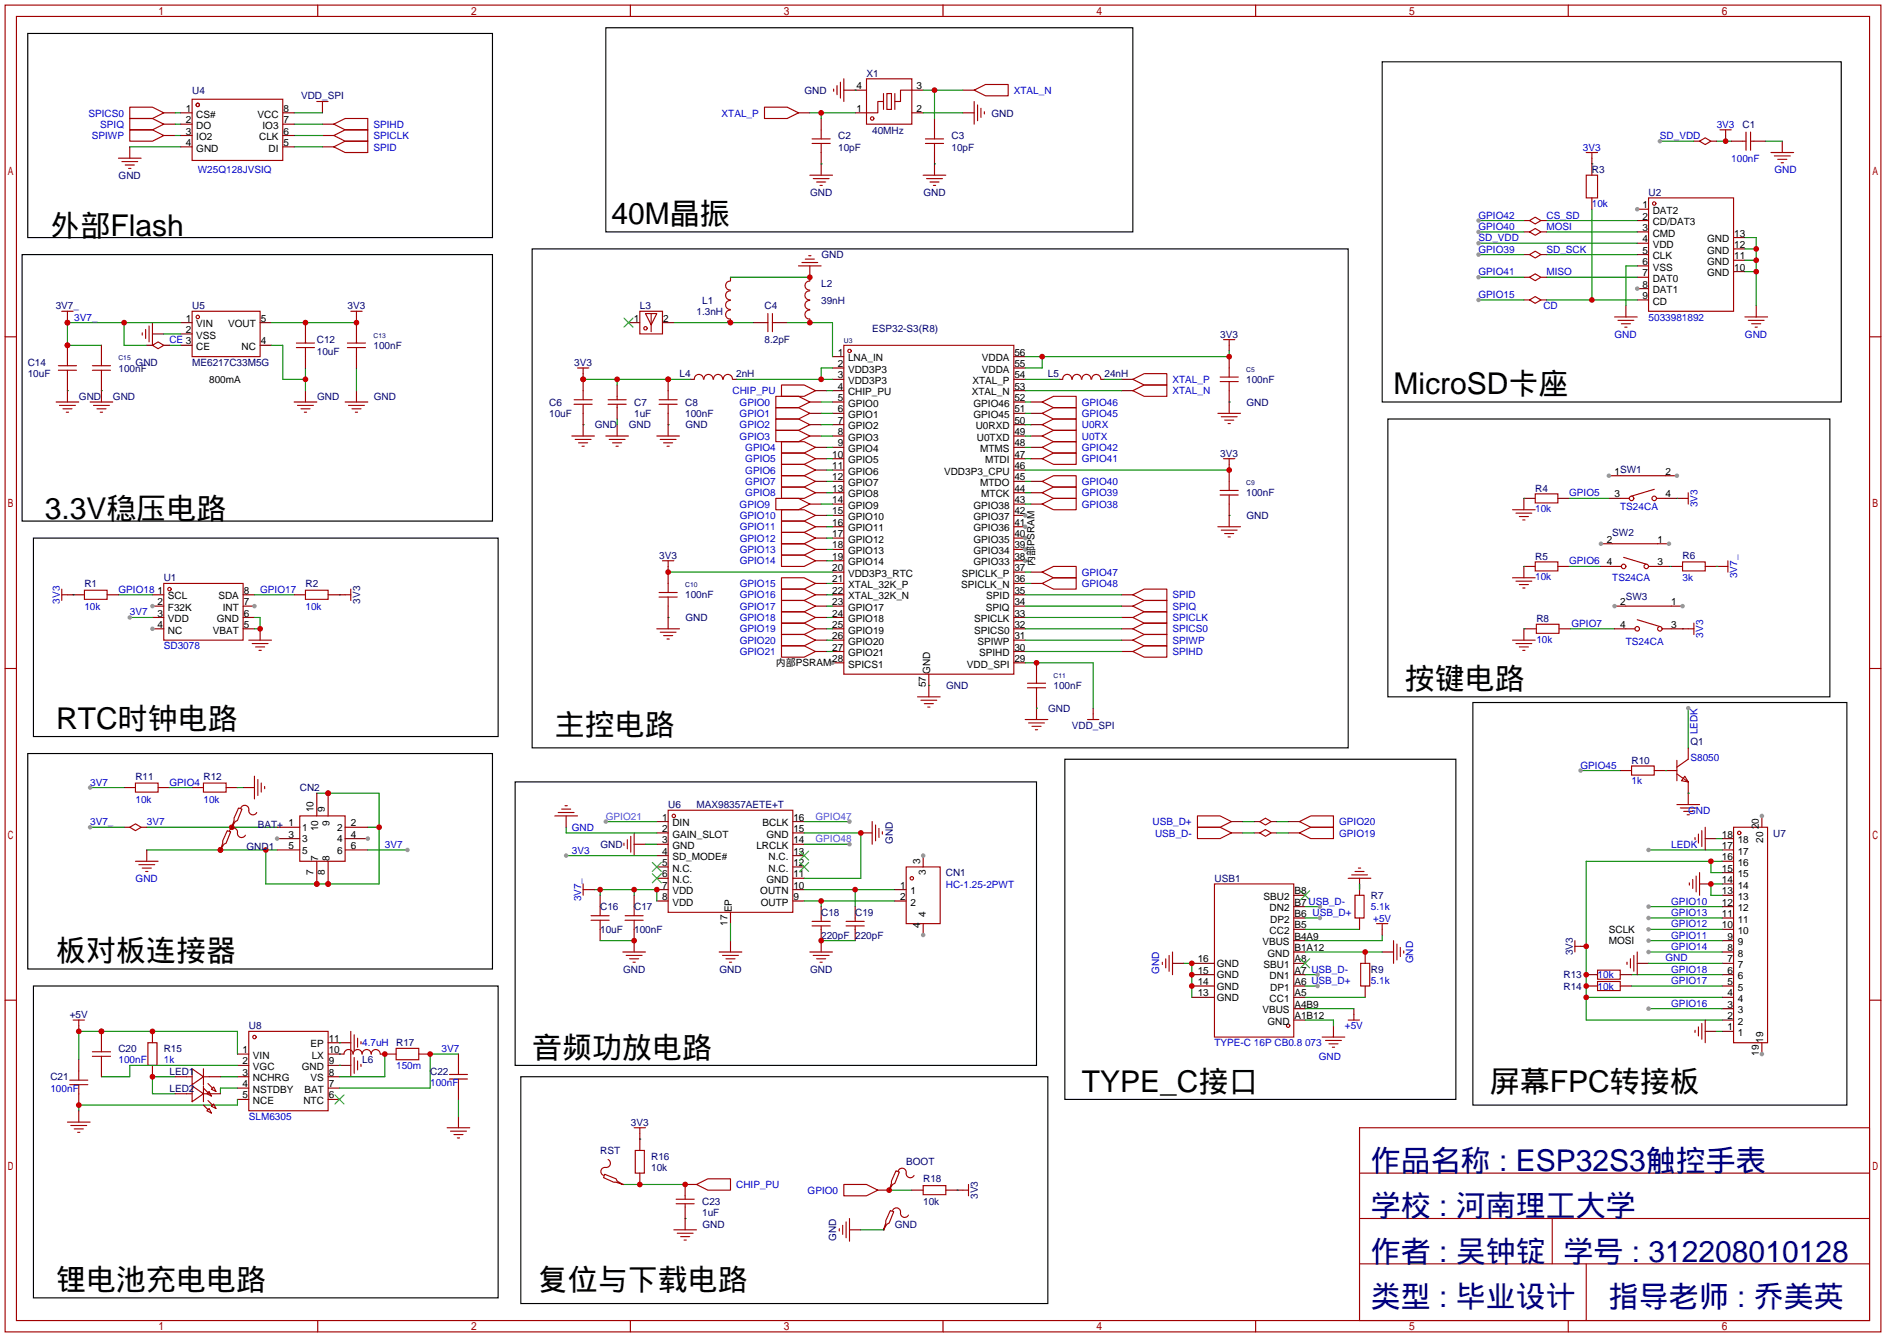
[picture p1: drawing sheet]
<svg xmlns="http://www.w3.org/2000/svg" width="423mm" height="299mm" viewBox="0 0 423 299" stroke-linecap="round" stroke-linejoin="round" font-family="sans-serif">
<defs><g id="words">
<g font-size="6.7">
<text x="11.3" y="52.8">外部Flash</text>
<text x="137" y="50.2">40M晶振</text>
<text x="312.3" y="88.3">MicroSD卡座</text>
<text x="10" y="116.3">3.3V稳压电路</text>
<text x="314.8" y="154.4">按键电路</text>
<text x="12.6" y="163.3">RTC时钟电路</text>
<text x="124.3" y="164.5">主控电路</text>
<text x="12.6" y="215.3">板对板连接器</text>
<text x="119.3" y="236.9">音频功放电路</text>
<text x="242.4" y="244.5">TYPE_C接口</text>
<text x="333.9" y="244.5">屏幕FPC转接板</text>
<text x="12.6" y="289">锂电池充电电路</text>
<text x="120.5" y="289">复位与下载电路</text>
</g>
<g font-size="6.7" fill="#000080">
<text x="307.2" y="262.3">作品名称 : ESP32S3触控手表</text>
<text x="307.2" y="272.5">学校 : 河南理工大学</text>
<text x="307.2" y="282.6">作者 : 吴钟锭</text>
<text x="350.4" y="282.6">学号 : 312208010128</text>
<text x="307.2" y="292.8">类型 : 毕业设计</text>
<text x="360.6" y="292.8">指导老师 : 乔美英</text>
</g>
<g font-size="2.2" fill="#000080">
<text x="194.2" y="17.2">X1</text>
<text x="43.1" y="21">U4</text>
<text x="67.5" y="22.3">VDD_SPI</text>
<text x="180.3" y="21">GND</text>
<text x="195.5" y="29.9">40MHz</text>
<text x="222.2" y="26.1">GND</text>
<text x="390.5" y="28.6">C1</text>
<text x="187.8" y="31.2">C2</text>
<text x="187.8" y="33.7">10pF</text>
<text x="213.2" y="31.2">C3</text>
<text x="213.2" y="33.7">10pF</text>
<text x="26.6" y="40.1">GND</text>
<text x="356.7" y="38.8">R3</text>
<text x="181.5" y="43.9">GND</text>
<text x="206.9" y="43.9">GND</text>
<text x="369.4" y="43.9">U2</text>
<text x="184.1" y="57.8">GND</text>
<text x="184" y="64.2">L2</text>
<text x="12.5" y="69.3">3V7_</text>
<text x="43.1" y="69.3">U5</text>
<text x="77.9" y="69.3">3V3</text>
<text x="143.4" y="69.3">L3</text>
<text x="156.1" y="70.5">1.3nH</text>
<text x="157.4" y="68">L1</text>
<text x="171.3" y="69.3">C4</text>
<text x="184" y="68">39nH</text>
<text x="71" y="76.9">C12</text>
<text x="171.3" y="76.9">8.2pF</text>
<text x="195.5" y="74.4">ESP32-S3(R8)</text>
<text x="273.5" y="75.6">3V3</text>
<text x="6.2" y="82">C14</text>
<text x="26.5" y="83.2">100nF</text>
<text x="30.4" y="82">GND</text>
<text x="43.1" y="82">ME6217C33M5G</text>
<text x="71" y="79.4">10uF</text>
<text x="83.7" y="78.2">100nF</text>
<text x="128.7" y="82">3V3</text>
<text x="6.2" y="84.5">10uF</text>
<text x="17.7" y="89.6">GND</text>
<text x="25.3" y="89.6">GND</text>
<text x="71" y="89.6">GND</text>
<text x="83.7" y="89.6">GND</text>
<text x="152.3" y="84.5">L4</text>
<text x="165" y="84.5">2nH</text>
<text x="234.8" y="84.5">L5</text>
<text x="247.5" y="84.5">24nH</text>
<text x="279.3" y="85.8">100nF</text>
<text x="123.1" y="90.9">C6</text>
<text x="123.1" y="93.4">10uF</text>
<text x="133.3" y="95.9">GND</text>
<text x="140.9" y="95.9">GND</text>
<text x="142.1" y="90.9">C7</text>
<text x="142.1" y="93.4">1uF</text>
<text x="153.5" y="90.9">C8</text>
<text x="153.5" y="93.4">100nF</text>
<text x="153.6" y="95.9">GND</text>
<text x="279.3" y="90.9">GND</text>
<text x="273.5" y="102.3">3V3</text>
<text x="279.3" y="111.2">100nF</text>
<text x="344" y="110.2">R4</text>
<text x="279.3" y="116.3">GND</text>
<text x="147.7" y="125.2">3V3</text>
<text x="344" y="125.4">R5</text>
<text x="361.3" y="120.1">SW2</text>
<text x="377.1" y="125.2">R6</text>
<text x="18.9" y="131.5">R1</text>
<text x="36.7" y="130.2">U1</text>
<text x="68.5" y="131.5">R2</text>
<text x="80.7" y="135.2" transform="rotate(-90 80.7 135.2)">3V3</text>
<text x="153.5" y="134">100nF</text>
<text x="364.4" y="134.3">SW3</text>
<text x="153.6" y="139.1">GND</text>
<text x="344.3" y="139.4">R8</text>
<text x="212" y="154.4">GND</text>
<text x="236.1" y="154.4">100nF</text>
<text x="234.9" y="159.4">GND</text>
<text x="240.2" y="163.3">VDD_SPI</text>
<text x="378.8" y="166.8">Q1</text>
<text x="365.6" y="171.1">R10</text>
<text x="30.4" y="174.7">R11</text>
<text x="45.6" y="174.7">R12</text>
<text x="67.2" y="177.2">CN2</text>
<text x="57.8" y="185.4">BAT+ 1</text>
<text x="149.7" y="181">U6</text>
<text x="156.1" y="181">MAX98357AETE+T</text>
<text x="55.2" y="190.4">GND1</text>
<text x="134.5" y="189.9">GND</text>
<text x="200.1" y="189.1" transform="rotate(-90 200.1 189.1)">GND</text>
<text x="397.4" y="187.4">U7</text>
<text x="212" y="196.3">CN1</text>
<text x="272.2" y="197.5">USB1</text>
<text x="134.5" y="203.9">C16</text>
<text x="142.1" y="203.9">C17</text>
<text x="307.2" y="201.4">R7</text>
<text x="134.5" y="209">10uF</text>
<text x="142.1" y="209">100nF</text>
<text x="184" y="205.2">C18</text>
<text x="191.6" y="205.2">C19</text>
<text x="184" y="210.2">220pF</text>
<text x="191.6" y="210.2">220pF</text>
<text x="352.5" y="214" transform="rotate(-90 352.5 214)">3V3</text>
<text x="139.6" y="217.9">GND</text>
<text x="161.2" y="217.9">GND</text>
<text x="181.5" y="217.9">GND</text>
<text x="307.2" y="217.9">R9</text>
<text x="350.4" y="219.1">R13</text>
<text x="350.4" y="221.7">R14</text>
<text x="15.6" y="228">+5V</text>
<text x="55.8" y="230.6">U8</text>
<text x="26.5" y="235.6">C20</text>
<text x="36.7" y="235.6">R15</text>
<text x="81.2" y="238.2">L6</text>
<text x="88.8" y="234.4">R17</text>
<text x="11.3" y="242">C21</text>
<text x="38" y="244.5">LED2</text>
<text x="38" y="240.7">LED1</text>
<text x="96.4" y="240.7">C22</text>
<text x="141.4" y="252.2">3V3</text>
<text x="134.5" y="258.5">RST</text>
<text x="145.9" y="259.8">R16</text>
<text x="145.9" y="262.3">10k</text>
<text x="203.1" y="261">BOOT</text>
<text x="157.4" y="269.9">C23</text>
<text x="206.9" y="264.9">R18</text>
<text x="206.9" y="269.9">10k</text>
<text x="219.1" y="268.6" transform="rotate(-90 219.1 268.6)">3V3</text>
<text x="157.4" y="272.5">1uF</text>
<text x="157.4" y="275">GND</text>
<text x="200.5" y="275">GND</text>
<text x="187.4" y="278" transform="rotate(-90 187.4 278)">GND</text>
</g>
<g font-size="2.2">
<text x="191.9" y="20">4</text>
<text x="205.4" y="20">3</text>
<text x="41.7" y="25.1">1</text>
<text x="41.7" y="27.6">2</text>
<text x="44" y="26.3">CS#</text>
<text x="44" y="28.9">DO</text>
<text x="57.7" y="26.3">VCC</text>
<text x="58.8" y="28.9">IO3</text>
<text x="63.5" y="27.6">7</text>
<text x="63.5" y="25.1">8</text>
<text x="191.9" y="25.1">1</text>
<text x="205.4" y="25.1">2</text>
<text x="41.7" y="30.1">3</text>
<text x="41.7" y="32.7">4</text>
<text x="44" y="31.4">IO2</text>
<text x="44" y="33.9">GND</text>
<text x="58.1" y="31.4">CLK</text>
<text x="60.2" y="33.9">DI</text>
<text x="63.5" y="32.7">5</text>
<text x="63.5" y="30.1">6</text>
<text x="368.1" y="46.6">1</text>
<text x="370.4" y="47.9">DAT2</text>
<text x="368.1" y="51.7">3</text>
<text x="368.1" y="49.2">2</text>
<text x="370.4" y="53">CMD</text>
<text x="370.4" y="50.5">CD/DAT3</text>
<text x="388.6" y="53">13</text>
<text x="368.1" y="59.3">6</text>
<text x="368.1" y="56.8">5</text>
<text x="368.1" y="54.3">4</text>
<text x="370.4" y="58.1">CLK</text>
<text x="370.4" y="55.5">VDD</text>
<text x="382.6" y="54.3">GND</text>
<text x="382.6" y="56.8">GND</text>
<text x="382.6" y="59.3">GND</text>
<text x="388.6" y="55.5">12</text>
<text x="388.6" y="58.1">11</text>
<text x="368.1" y="64.4">8</text>
<text x="368.1" y="61.9">7</text>
<text x="370.4" y="65.7">DAT1</text>
<text x="370.4" y="63.2">DAT0</text>
<text x="370.4" y="60.6">VSS</text>
<text x="382.6" y="61.9">GND</text>
<text x="388.6" y="60.6">10</text>
<text x="368.1" y="67">9</text>
<text x="370.4" y="68.2">CD</text>
<text x="41.7" y="72">1</text>
<text x="41.7" y="74.6">2</text>
<text x="44" y="73.3">VIN</text>
<text x="44" y="75.9">VSS</text>
<text x="51.1" y="73.3">VOUT</text>
<text x="58.4" y="77.1">4</text>
<text x="58.4" y="72">5</text>
<text x="142" y="72">1</text>
<text x="148.6" y="72">2</text>
<text x="44" y="78.4">CE</text>
<text x="54.1" y="78.4">NC</text>
<text x="187.7" y="82.2">2</text>
<text x="187.7" y="79.7">1</text>
<text x="190" y="83.5">VDD3P3</text>
<text x="190" y="80.9">LNA_IN</text>
<text x="220" y="80.9">VDDA</text>
<text x="220" y="83.5">VDDA</text>
<text x="227.3" y="79.7">56</text>
<text x="227.3" y="82.2">55</text>
<text x="46.9" y="85.8">800mA</text>
<text x="187.7" y="89.8">5</text>
<text x="187.7" y="87.3">4</text>
<text x="187.7" y="84.7">3</text>
<text x="190" y="88.6">CHIP_PU</text>
<text x="190" y="86">VDD3P3</text>
<text x="217.8" y="88.6">XTAL_N</text>
<text x="217.9" y="86">XTAL_P</text>
<text x="227.3" y="84.7">54</text>
<text x="227.3" y="87.3">53</text>
<text x="227.3" y="89.8">52</text>
<text x="187.7" y="94.9">7</text>
<text x="187.7" y="92.4">6</text>
<text x="190" y="93.6">GPIO1</text>
<text x="190" y="91.1">GPIO0</text>
<text x="218.2" y="91.1">GPIO46</text>
<text x="218.2" y="93.6">GPIO45</text>
<text x="227.3" y="92.4">51</text>
<text x="227.3" y="94.9">50</text>
<text x="187.7" y="100">9</text>
<text x="187.7" y="97.4">8</text>
<text x="190" y="101.3">GPIO4</text>
<text x="190" y="98.7">GPIO3</text>
<text x="190" y="96.2">GPIO2</text>
<text x="218.7" y="96.2">U0RXD</text>
<text x="218.9" y="98.7">U0TXD</text>
<text x="219.7" y="101.3">MTMS</text>
<text x="227.3" y="97.4">49</text>
<text x="227.3" y="100">48</text>
<text x="186.5" y="107.6">12</text>
<text x="186.5" y="105.1">11</text>
<text x="186.5" y="102.5">10</text>
<text x="190" y="106.3">GPIO6</text>
<text x="190" y="103.8">GPIO5</text>
<text x="211.6" y="106.3">VDD3P3_CPU</text>
<text x="220.8" y="103.8">MTDI</text>
<text x="227.3" y="102.5">47</text>
<text x="227.3" y="105.1">46</text>
<text x="227.3" y="107.6">45</text>
<text x="361.8" y="106.3">1SW1</text>
<text x="373.3" y="106.3">2</text>
<text x="186.5" y="112.7">14</text>
<text x="186.5" y="110.1">13</text>
<text x="190" y="114">GPIO9</text>
<text x="190" y="111.4">GPIO8</text>
<text x="190" y="108.9">GPIO7</text>
<text x="218.2" y="114">GPIO38</text>
<text x="219.7" y="108.9">MTDO</text>
<text x="219.9" y="111.4">MTCK</text>
<text x="227.3" y="110.1">44</text>
<text x="227.3" y="112.7">43</text>
<text x="361.8" y="111.4">3</text>
<text x="373.3" y="111.4">4</text>
<text x="186.5" y="117.8">16</text>
<text x="186.5" y="115.2">15</text>
<text x="190" y="119">GPIO11</text>
<text x="190" y="116.5">GPIO10</text>
<text x="218.2" y="116.5">GPIO37</text>
<text x="218.2" y="119">GPIO36</text>
<text x="227.3" y="115.2">42</text>
<text x="227.3" y="117.8">41</text>
<text x="186.5" y="125.4">19</text>
<text x="186.5" y="122.8">18</text>
<text x="186.5" y="120.3">17</text>
<text x="190" y="124.1">GPIO13</text>
<text x="190" y="121.6">GPIO12</text>
<text x="218.2" y="121.6">GPIO35</text>
<text x="218.2" y="124.1">GPIO34</text>
<text x="227.3" y="120.3">40</text>
<text x="227.3" y="122.8">39</text>
<text x="227.3" y="125.4">38</text>
<text x="360.1" y="121.6">2</text>
<text x="371.5" y="121.6">1</text>
<text x="186.5" y="130.5">21</text>
<text x="186.5" y="127.9">20</text>
<text x="190" y="131.7">XTAL_32K_P</text>
<text x="190" y="129.2">VDD3P3_RTC</text>
<text x="190" y="126.7">GPIO14</text>
<text x="215.4" y="131.7">SPICLK_N</text>
<text x="215.6" y="129.2">SPICLK_P</text>
<text x="218.2" y="126.7">GPIO33</text>
<text x="227.3" y="127.9">37</text>
<text x="227.3" y="130.5">36</text>
<text x="231.8" y="126.9" transform="rotate(-90 231.8 126.9)">内部PSRAM</text>
<text x="360.1" y="126.7">4</text>
<text x="371.5" y="126.7">3</text>
<text x="35.3" y="133">1</text>
<text x="35.3" y="135.5">2</text>
<text x="37.6" y="134.3">SCL</text>
<text x="37.6" y="136.8">F32K</text>
<text x="48.9" y="134.3">SDA</text>
<text x="49.9" y="136.8">INT</text>
<text x="54.6" y="135.5">7</text>
<text x="54.6" y="133">8</text>
<text x="186.5" y="135.5">23</text>
<text x="186.5" y="133">22</text>
<text x="190" y="136.8">GPIO17</text>
<text x="190" y="134.3">XTAL_32K_N</text>
<text x="220.9" y="136.8">SPIQ</text>
<text x="221" y="134.3">SPID</text>
<text x="227.3" y="133">35</text>
<text x="227.3" y="135.5">34</text>
<text x="363.1" y="135.5">2</text>
<text x="374.5" y="135.5">1</text>
<text x="35.3" y="138.1">3</text>
<text x="35.3" y="140.6">4</text>
<text x="37.6" y="139.4">VDD</text>
<text x="37.6" y="141.9">NC</text>
<text x="47.7" y="141.9">VBAT</text>
<text x="48.6" y="139.4">GND</text>
<text x="54.6" y="140.6">5</text>
<text x="54.6" y="138.1">6</text>
<text x="186.5" y="143.2">26</text>
<text x="186.5" y="140.6">25</text>
<text x="186.5" y="138.1">24</text>
<text x="190" y="141.9">GPIO19</text>
<text x="190" y="139.4">GPIO18</text>
<text x="218.3" y="139.4">SPICLK</text>
<text x="218.3" y="141.9">SPICS0</text>
<text x="227.3" y="138.1">33</text>
<text x="227.3" y="140.6">32</text>
<text x="227.3" y="143.2">31</text>
<text x="363.1" y="140.6">4</text>
<text x="374.5" y="140.6">3</text>
<text x="173.9" y="149.3">内部PSRAM</text>
<text x="186.5" y="148.2">28</text>
<text x="186.5" y="145.7">27</text>
<text x="190" y="149.5">SPICS1</text>
<text x="190" y="147">GPIO21</text>
<text x="190" y="144.4">GPIO20</text>
<text x="216.7" y="149.5">VDD_SPI</text>
<text x="219" y="144.4">SPIWP</text>
<text x="219.4" y="147">SPIHD</text>
<text x="227.3" y="145.7">30</text>
<text x="227.3" y="148.2">29</text>
<text x="207.5" y="154" transform="rotate(-90 207.5 154)">57</text>
<text x="208.5" y="151" transform="rotate(-90 208.5 151)">GND</text>
<text x="70.3" y="182" transform="rotate(-90 70.3 182)">10</text>
<text x="72.8" y="182" transform="rotate(-90 72.8 182)">9</text>
<text x="73.8" y="185" transform="rotate(-90 73.8 185)">9</text>
<text x="78.6" y="185.1">2</text>
<text x="148.4" y="183.8">1</text>
<text x="150.7" y="185.1">DIN</text>
<text x="170.9" y="185.1">BCLK</text>
<text x="177.8" y="183.8">16</text>
<text x="394.1" y="185.8" transform="rotate(-90 394.1 185.8)">20</text>
<text x="64.7" y="190.2">5</text>
<text x="64.7" y="187.6">3</text>
<text x="67.7" y="191.2">5</text>
<text x="67.7" y="188.6">3</text>
<text x="67.7" y="186.1">1</text>
<text x="71.3" y="186.2" transform="rotate(-90 71.3 186.2)">10</text>
<text x="75.6" y="191.2">6</text>
<text x="75.6" y="188.6">4</text>
<text x="75.6" y="186.1">2</text>
<text x="78.6" y="190.2">6</text>
<text x="78.6" y="187.6">4</text>
<text x="148.4" y="186.3">2</text>
<text x="148.4" y="188.9">3</text>
<text x="148.4" y="191.4">4</text>
<text x="150.7" y="187.6">GAIN_SLOT</text>
<text x="150.7" y="190.2">GND</text>
<text x="169.5" y="190.2">LRCLK</text>
<text x="171.8" y="187.6">GND</text>
<text x="177.8" y="191.4">13</text>
<text x="177.8" y="188.9">14</text>
<text x="177.8" y="186.3">15</text>
<text x="385.9" y="190.2">17</text>
<text x="385.9" y="187.6">18</text>
<text x="389.4" y="191.4">17</text>
<text x="389.4" y="188.9">18</text>
<text x="395.2" y="188.8" transform="rotate(-90 395.2 188.8)">20</text>
<text x="70.3" y="195.9" transform="rotate(-90 70.3 195.9)">7</text>
<text x="71.3" y="192.9" transform="rotate(-90 71.3 192.9)">7</text>
<text x="72.8" y="195.9" transform="rotate(-90 72.8 195.9)">8</text>
<text x="73.8" y="192.9" transform="rotate(-90 73.8 192.9)">8</text>
<text x="148.4" y="194">5</text>
<text x="148.4" y="196.5">6</text>
<text x="150.7" y="192.7">SD_MODE#</text>
<text x="150.7" y="195.2">N.C.</text>
<text x="150.7" y="197.8">N.C.</text>
<text x="171.8" y="197.8">GND</text>
<text x="172.3" y="195.2">N.C.</text>
<text x="172.3" y="192.7">N.C.</text>
<text x="177.8" y="196.5">11</text>
<text x="177.8" y="194">12</text>
<text x="206.2" y="193.6" transform="rotate(-90 206.2 193.6)">3</text>
<text x="207.5" y="195.9" transform="rotate(-90 207.5 195.9)">3</text>
<text x="385.9" y="197.8">14</text>
<text x="385.9" y="195.2">15</text>
<text x="385.9" y="192.7">16</text>
<text x="389.4" y="196.5">15</text>
<text x="389.4" y="194">16</text>
<text x="148.4" y="199">7</text>
<text x="148.4" y="201.6">8</text>
<text x="150.7" y="200.3">VDD</text>
<text x="150.7" y="202.9">VDD</text>
<text x="170.4" y="200.3">OUTN</text>
<text x="170.5" y="202.9">OUTP</text>
<text x="177.8" y="201.6">9</text>
<text x="177.8" y="199">10</text>
<text x="201.7" y="199">1</text>
<text x="201.7" y="201.6">2</text>
<text x="204" y="200.3">1</text>
<text x="204" y="202.9">2</text>
<text x="283.1" y="201.6">SBU2</text>
<text x="290.1" y="202.9">B7 USB_D-</text>
<text x="290.1" y="200.3">B8</text>
<text x="385.9" y="202.9">12</text>
<text x="385.9" y="200.3">13</text>
<text x="389.4" y="201.6">13</text>
<text x="389.4" y="199">14</text>
<text x="163" y="207.3" transform="rotate(-90 163 207.3)">17</text>
<text x="164" y="204.3" transform="rotate(-90 164 204.3)">EP</text>
<text x="206.2" y="207.8" transform="rotate(-90 206.2 207.8)">4</text>
<text x="207.5" y="205.5" transform="rotate(-90 207.5 205.5)">4</text>
<text x="284.5" y="209.2">CC2</text>
<text x="284.5" y="204.1">DN2</text>
<text x="284.6" y="206.7">DP2</text>
<text x="290.1" y="207.9">B5</text>
<text x="290.1" y="205.4">B6 USB_D+</text>
<text x="360.6" y="209">SCLK</text>
<text x="385.9" y="207.9">10</text>
<text x="385.9" y="205.4">11</text>
<text x="389.4" y="209.2">10</text>
<text x="389.4" y="206.7">11</text>
<text x="389.4" y="204.1">12</text>
<text x="268.4" y="215.6">16</text>
<text x="282.9" y="211.7">VBUS</text>
<text x="284" y="214.3">GND</text>
<text x="290.1" y="215.6">A8</text>
<text x="290.1" y="213">B1A12</text>
<text x="290.1" y="210.5">B4A9</text>
<text x="360.6" y="211.5">MOSI</text>
<text x="387.1" y="215.6">7</text>
<text x="387.1" y="213">8</text>
<text x="387.1" y="210.5">9</text>
<text x="389.4" y="214.3">8</text>
<text x="389.4" y="211.7">9</text>
<text x="268.4" y="220.6">14</text>
<text x="268.4" y="218.1">15</text>
<text x="272.7" y="221.7">GND</text>
<text x="272.7" y="219.1">GND</text>
<text x="272.7" y="216.6">GND</text>
<text x="283.1" y="216.8">SBU1</text>
<text x="284.5" y="219.4">DN1</text>
<text x="284.6" y="221.9">DP1</text>
<text x="290.1" y="220.6">A6 USB_D+</text>
<text x="290.1" y="218.1">A7 USB_D-</text>
<text x="387.1" y="220.6">5</text>
<text x="387.1" y="218.1">6</text>
<text x="389.4" y="221.9">5</text>
<text x="389.4" y="219.4">6</text>
<text x="389.4" y="216.8">7</text>
<text x="268.4" y="223.2">13</text>
<text x="272.7" y="224.2">GND</text>
<text x="282.9" y="227">VBUS</text>
<text x="284.5" y="224.4">CC1</text>
<text x="290.1" y="225.7">A4B9</text>
<text x="290.1" y="223.2">A5</text>
<text x="387.1" y="225.7">3</text>
<text x="387.1" y="223.2">4</text>
<text x="389.4" y="227">3</text>
<text x="389.4" y="224.4">4</text>
<text x="73.7" y="233.3">11</text>
<text x="284" y="229.5">GND</text>
<text x="290.1" y="228.3">A1B12</text>
<text x="387.1" y="230.8">1</text>
<text x="387.1" y="228.3">2</text>
<text x="389.4" y="232.1">1</text>
<text x="389.4" y="229.5">2</text>
<text x="395.2" y="233.5" transform="rotate(-90 395.2 233.5)">19</text>
<text x="54.4" y="235.9">1</text>
<text x="54.4" y="238.4">2</text>
<text x="56.7" y="237.1">VIN</text>
<text x="56.7" y="239.7">VGC</text>
<text x="67.6" y="239.7">GND</text>
<text x="69.6" y="234.6">EP</text>
<text x="69.9" y="237.1">LX</text>
<text x="73.7" y="238.4">9</text>
<text x="73.7" y="235.9">10</text>
<text x="394.1" y="236.5" transform="rotate(-90 394.1 236.5)">19</text>
<text x="54.4" y="241">3</text>
<text x="54.4" y="243.5">4</text>
<text x="56.7" y="242.2">NCHRG</text>
<text x="56.7" y="244.8">NSTDBY</text>
<text x="68.2" y="244.8">BAT</text>
<text x="69.6" y="242.2">VS</text>
<text x="73.7" y="243.5">7</text>
<text x="73.7" y="241">8</text>
<text x="54.4" y="246">5</text>
<text x="56.7" y="247.3">NCE</text>
<text x="68" y="247.3">NTC</text>
<text x="73.7" y="246">6</text>
</g>
<g font-size="2.2" fill="#00f">
<text x="227.2" y="21">XTAL_N</text>
<text x="19.8" y="26.1">SPICS0</text>
<text x="22.5" y="28.6">SPIQ</text>
<text x="83.7" y="28.6">SPIHD</text>
<text x="161.7" y="26.1">XTAL_P</text>
<text x="384.7" y="28.6">3V3</text>
<text x="20.6" y="31.2">SPIWP</text>
<text x="83.7" y="31.2">SPICLK</text>
<text x="83.7" y="33.7">SPID</text>
<text x="354.7" y="33.7">3V3</text>
<text x="372" y="31.2">SD_VDD</text>
<text x="44.3" y="38.8">W25Q128JVSIQ</text>
<text x="388" y="36.3">100nF</text>
<text x="397.6" y="38.8">GND</text>
<text x="356.7" y="46.4">10k</text>
<text x="331.3" y="49">GPIO42</text>
<text x="331.3" y="51.5">GPIO40</text>
<text x="346.6" y="49">CS_SD</text>
<text x="346.6" y="51.5">MOSI</text>
<text x="331.3" y="56.6">GPIO39</text>
<text x="331.3" y="54">SD_VDD</text>
<text x="346.6" y="56.6">SD_SCK</text>
<text x="331.3" y="61.7">GPIO41</text>
<text x="346.6" y="61.7">MISO</text>
<text x="16.6" y="71.8">3V7_</text>
<text x="331.3" y="66.7">GPIO15</text>
<text x="345.9" y="69.3">CD</text>
<text x="369.4" y="71.8">5033981892</text>
<text x="38" y="76.9">CE 3</text>
<text x="361.8" y="75.6">GND</text>
<text x="391" y="75.6">GND</text>
<text x="164.2" y="88.3">CHIP_PU</text>
<text x="262.8" y="88.3">XTAL_N</text>
<text x="262.8" y="85.8">XTAL_P</text>
<text x="165.7" y="90.9">GPIO0</text>
<text x="165.7" y="93.4">GPIO1</text>
<text x="165.7" y="95.9">GPIO2</text>
<text x="242.4" y="93.4">GPIO45</text>
<text x="242.4" y="90.9">GPIO46</text>
<text x="242.4" y="95.9">U0RX</text>
<text x="165.7" y="98.5">GPIO3</text>
<text x="167" y="101">GPIO4</text>
<text x="242.4" y="101">GPIO42</text>
<text x="242.4" y="98.5">U0TX</text>
<text x="167" y="103.6">GPIO5</text>
<text x="167" y="106.1">GPIO6</text>
<text x="242.4" y="103.6">GPIO41</text>
<text x="165.7" y="113.7">GPIO9</text>
<text x="167" y="108.6">GPIO7</text>
<text x="167" y="111.2">GPIO8</text>
<text x="242.4" y="113.7">GPIO38</text>
<text x="242.4" y="108.6">GPIO40</text>
<text x="242.4" y="111.2">GPIO39</text>
<text x="351.7" y="111.2">GPIO5</text>
<text x="380.4" y="113.6" transform="rotate(-90 380.4 113.6)">3V3</text>
<text x="165.8" y="116.3">GPIO10</text>
<text x="165.8" y="118.8">GPIO11</text>
<text x="344" y="114.7">10k</text>
<text x="363.1" y="114.2">TS24CA</text>
<text x="165.8" y="121.3">GPIO12</text>
<text x="165.8" y="123.9">GPIO13</text>
<text x="165.8" y="126.4">GPIO14</text>
<text x="165.8" y="131.5">GPIO15</text>
<text x="242.4" y="131.5">GPIO48</text>
<text x="242.4" y="129">GPIO47</text>
<text x="344" y="130">10k</text>
<text x="351.7" y="126.4">GPIO6</text>
<text x="361.3" y="130.2">TS24CA</text>
<text x="377.1" y="130.2">3k</text>
<text x="389.3" y="129.5" transform="rotate(-90 389.3 129.5)">3V7_</text>
<text x="13.4" y="135.2" transform="rotate(-90 13.4 135.2)">3V3</text>
<text x="18.9" y="136.6">10k</text>
<text x="26.5" y="132.8">GPIO18</text>
<text x="29.1" y="137.9">3V7</text>
<text x="58.3" y="132.8">GPIO17</text>
<text x="68.5" y="136.6">10k</text>
<text x="165.8" y="136.6">GPIO17</text>
<text x="165.8" y="134">GPIO16</text>
<text x="262.8" y="136.6">SPIQ</text>
<text x="262.8" y="134">SPID</text>
<text x="165.8" y="139.1">GPIO18</text>
<text x="165.8" y="141.7">GPIO19</text>
<text x="262.8" y="141.7">SPICS0</text>
<text x="262.8" y="139.1">SPICLK</text>
<text x="344.3" y="144">10k</text>
<text x="352.2" y="140.4">GPIO7</text>
<text x="381.7" y="142.8" transform="rotate(-90 381.7 142.8)">3V3</text>
<text x="36.7" y="145.5">SD3078</text>
<text x="165.8" y="146.7">GPIO21</text>
<text x="165.8" y="144.2">GPIO20</text>
<text x="262.8" y="144.2">SPIWP</text>
<text x="262.8" y="146.7">SPIHD</text>
<text x="364.4" y="144.5">TS24CA</text>
<text x="380.4" y="164.5" transform="rotate(-90 380.4 164.5)">LEDK</text>
<text x="354.2" y="172.1">GPIO45</text>
<text x="378.8" y="170.4">S8050</text>
<text x="20.2" y="176">3V7</text>
<text x="30.4" y="179.8">10k</text>
<text x="38" y="176">GPIO4</text>
<text x="45.6" y="179.8">10k</text>
<text x="365.6" y="175.7">1k</text>
<text x="20.2" y="184.8">3V7_</text>
<text x="32.9" y="184.8">3V7</text>
<text x="258.3" y="184.8">USB_D+</text>
<text x="300.1" y="184.8">GPIO20</text>
<text x="378.3" y="182.3">GND</text>
<text x="86.2" y="189.9">3V7</text>
<text x="128.1" y="186.1">GND</text>
<text x="128.1" y="191.2">3V3</text>
<text x="258.9" y="187.4">USB_D-</text>
<text x="300.1" y="187.4">GPIO19</text>
<text x="374.5" y="189.9">LEDK</text>
<text x="30.4" y="197.5">GND</text>
<text x="130.2" y="201.9" transform="rotate(-90 130.2 201.9)">3V7_</text>
<text x="212" y="198.8">HC-1.25-2PWT</text>
<text x="307.2" y="203.9">5.1k</text>
<text x="374.5" y="202.6">GPIO10</text>
<text x="307.7" y="206.4">+5V</text>
<text x="374.5" y="207.7">GPIO12</text>
<text x="374.5" y="205.2">GPIO13</text>
<text x="316.7" y="215.8" transform="rotate(-90 316.7 215.8)">GND</text>
<text x="373.3" y="215.3">GND</text>
<text x="374.5" y="210.2">GPIO11</text>
<text x="374.5" y="212.8">GPIO14</text>
<text x="259.8" y="218.2" transform="rotate(-90 259.8 218.2)">GND</text>
<text x="307.2" y="220.4">5.1k</text>
<text x="358" y="219.1">10k</text>
<text x="358" y="221.7">10k</text>
<text x="374.5" y="220.4">GPIO17</text>
<text x="374.5" y="217.9">GPIO18</text>
<text x="374.5" y="225.5">GPIO16</text>
<text x="301.4" y="230.6">+5V</text>
<text x="26.5" y="238.2">100nF</text>
<text x="36.7" y="238.2">1k</text>
<text x="81.2" y="234.4">4.7uH</text>
<text x="88.8" y="239.5">150m</text>
<text x="98.9" y="235.6">3V7</text>
<text x="272.2" y="234.4">TYPE-C 16P CB0.8 073</text>
<text x="295.5" y="237.4">GND</text>
<text x="11.3" y="244.5">100nF</text>
<text x="96.4" y="243.3">100nF</text>
<text x="55.8" y="250.9">SLM6305</text>
<text x="165" y="266.1">CHIP_PU</text>
<text x="181" y="267.4">GPIO0</text>
</g>
<g font-size="2.2" fill="#90f">
<text x="135.8" y="183.6">GPIO21</text>
<text x="182.8" y="183.6">GPIO47</text>
<text x="182.8" y="188.7">GPIO48</text>
</g>
<g font-size="1.5" fill="#000080">
<text x="83.7" y="75.6">C13</text>
<text x="189.1" y="76.9">U3</text>
<text x="26.5" y="80.7">C15</text>
<text x="279.3" y="83.2">C5</text>
<text x="279.3" y="108.6">C9</text>
<text x="153.5" y="131.5">C10</text>
<text x="236.1" y="151.8">C11</text>
</g>
</g></defs>
<g fill="none" stroke="#a10000" stroke-width=".25">
<path d="M1.1 1.1h420.4v297.2h-420.4zM3.7 3.7h415.3v292.1h-415.3zM71.2 1.1v2.6M141.3 1.1v2.6M211.3 1.1v2.6M281.4 1.1v2.6M351.5 1.1v2.6M1.1 75.4h2.6M419 75.4h2.5M1.1 149.7h2.6M419 149.7h2.5M272.2 198h17.7v34.3h-17.7z"/>
<path d="M1.1 224h2.6M419 224h2.5M304.7 252.6h114.3v43.2h-114.3zM304.7 262.8h114.3M304.7 272.9h114.3M347.9 272.9v10.2M71.2 295.8v2.5M141.3 295.8v2.5M211.3 295.8v2.5M281.4 295.8v2.5M304.7 283.1h114.3M351.5 295.8v2.5"/>
<path d="M355.5 283.1v12.7"/>
<circle cx="288.7" cy="229.7" r=".38"/>
</g>
<g fill="none" stroke="#870000" stroke-width=".25">
<path d="M267.1 218.3h5.1M267.1 215.8h5.1M289.9 218.3h2.6M289.9 215.8h2.6M289.9 213.2h2.6M289.9 210.7h2.6M289.9 208.2h2.6M289.9 205.6h2.6M289.9 203.1h2.6M289.9 200.5h2.6M267.1 223.4h5.1M267.1 220.9h5.1"/>
<path d="M289.9 228.5h2.6M289.9 225.9h2.6M289.9 223.4h2.6M289.9 220.9h2.6"/>
</g>
<path d="M291.5 199.5l2 2M293.5 199.5l-2 2M291.5 214.8l2 2M293.5 214.8l-2 2" fill="none" stroke="#3c3" stroke-width=".25"/>
<path d="M292.5 205.6h3.3" fill="none" stroke="#008700" stroke-width=".25"/>
<circle cx="295.8" cy="205.6" r=".51" fill="#999"/>
<path d="M292.5 203.1h3.3" fill="none" stroke="#008700" stroke-width=".25"/>
<circle cx="295.8" cy="203.1" r=".51" fill="#999"/>
<path d="M292.5 220.9h2.8" fill="none" stroke="#008700" stroke-width=".25"/>
<circle cx="295.3" cy="220.9" r=".51" fill="#999"/>
<path d="M292.5 218.3h2.8" fill="none" stroke="#008700" stroke-width=".25"/>
<circle cx="295.3" cy="218.3" r=".51" fill="#999"/>
<path d="M265.3 215.8h1.8v7.6" fill="none" stroke="#008700" stroke-width=".25"/>
<g fill="#c00">
<circle cx="267.1" cy="218.3" r=".63"/>
<circle cx="267.1" cy="215.8" r=".63"/>
<circle cx="267.1" cy="220.9" r=".63"/>
</g>
<path d="M304.7 198v2.5M262.8 215.8h2.5M304.7 205.6v2.6M305.9 213.2v2.6M309.8 213.2h2.5M298.8 229.7v2.6" fill="none" stroke="#870000" stroke-width=".25"/>
<g fill="none" stroke="#a10000" stroke-width=".25">
<path d="M260.5 215.5v.5M261.2 214.8v2M262 214v3.6M262.8 213.2v5.1M303.7 200.5h2v5.1h-2zM304.9 215.8h2.1v5.1h-2.1zM312.3 210.7v5.1M313.1 211.5v3.5M313.8 212.2v2M314.6 213v.5M296.3 232.3h5.1M297.1 233h3.5"/>
<path d="M297.8 233.8h2M298.6 234.6h.5"/>
</g>
<path d="M292.5 213.2h17.3M292.5 208.2h12.2M309.8 209.4v1.3h-17.3M292.5 228.5h6.3v1.2" fill="none" stroke="#008700" stroke-width=".25"/>
<circle cx="305.9" cy="213.2" r=".63" fill="#c00"/>
<path d="M388.5 53.2h2.5M388.5 55.8h2.5M388.5 58.3h2.5M366.9 67.2h2.5M366.9 64.6h2.5M388.5 60.8h2.5M304.7 196.7v2.6M305.9 220.9v2.5" fill="none" stroke="#870000" stroke-width=".25"/>
<path d="M292.5 223.4h13.4" fill="none" stroke="#008700" stroke-width=".25"/>
<path d="M302.1 196.7h5.1M302.9 196h3.6M303.7 195.2h2M304.4 194.4h.5" fill="none" stroke="#a10000" stroke-width=".25"/>
<circle cx="366.9" cy="64.6" r=".51" fill="#999"/>
<path d="M366.9 59.6h2.5M366.9 57h2.5M366.9 54.5h2.5M366.9 51.9h2.5M366.9 49.4h2.5M366.9 46.9h2.5M366.9 62.1h2.5" fill="none" stroke="#870000" stroke-width=".25"/>
<circle cx="366.9" cy="46.9" r=".51" fill="#999"/>
<g fill="none" stroke="#a10000" stroke-width=".25">
<path d="M369.4 44.3h19.1v25.4h-19.1zM391 71h5.1M391.8 71.8h3.6M392.6 72.5h2M393.3 73.3h.5"/>
<circle cx="370.7" cy="45.6" r=".38"/>
</g>
<path d="M393.6 68.5v2.5" fill="none" stroke="#870000" stroke-width=".25"/>
<path d="M391 53.2h2.6v15.3M391 58.3h2.6M391 55.8h2.6M391 60.8h2.6" fill="none" stroke="#008700" stroke-width=".25"/>
<g fill="#c00">
<circle cx="393.6" cy="60.8" r=".63"/>
<circle cx="393.6" cy="58.3" r=".63"/>
<circle cx="393.6" cy="55.8" r=".63"/>
</g>
<path d="M379.6 31.6h1.3M383.4 31.6h1.3M399.4 31.6v2.6M364.4 68.5v2.5" fill="none" stroke="#870000" stroke-width=".25"/>
<path d="M380.9 31.6l1.2-.7 1.3 .7-1.3 .8zM396.9 34.2h5.1M397.6 34.9h3.6M398.4 35.7h2M399.2 36.4h.5M361.8 71h5.1M362.6 71.8h3.5M363.3 72.5h2.1M364.1 73.3h.5" fill="none" stroke="#a10000" stroke-width=".25"/>
<path d="M372 31.6h7.6M384.7 31.6h3.3M395.6 31.6h3.8M346.6 49.4h20.3M346.6 51.9h20.3M346.6 62.1h20.3" fill="none" stroke="#008700" stroke-width=".25"/>
<circle cx="372" cy="31.6" r=".51" fill="#999"/>
<path d="M373.3 172.6h2.5M378.3 167.5v2.6M378.3 175.1v5.1" fill="none" stroke="#870000" stroke-width=".25"/>
<path d="M375.8 173.4l2.5 1.7M375.8 170.3v4.6M377.6 173.9l.7 1.2-1.5-.2zM378.3 170.1l-2.5 1.7M375.8 180.2h5.1M376.6 181h3.5M377.3 181.7h2M378.1 182.5h.5" fill="none" stroke="#a10000" stroke-width=".25"/>
<path d="M378.3 158.6v8.9M378.3 177.7h.1" fill="none" stroke="#008700" stroke-width=".25"/>
<circle cx="378.3" cy="158.6" r=".51" fill="#999"/>
<path d="M363.1 172.6h2.5M370.7 172.6h2.6" fill="none" stroke="#870000" stroke-width=".25"/>
<path d="M365.6 171.6h5.1v2h-5.1z" fill="none" stroke="#a10000" stroke-width=".25"/>
<path d="M354.2 172.6h8.9M373.3 172.6h.1" fill="none" stroke="#008700" stroke-width=".25"/>
<circle cx="354.2" cy="172.6" r=".51" fill="#999"/>
<path d="M71 177.7h14v20.3h-25.4v-7.6M32.9 190.4h29.2M82.4 185.3h2.6" fill="none" stroke="#008700" stroke-width=".25"/>
<g fill="#c00">
<circle cx="59.6" cy="190.4" r=".63"/>
<circle cx="71" cy="198" r=".63"/>
<circle cx="73.5" cy="198" r=".63"/>
<circle cx="85" cy="185.3" r=".63"/>
<circle cx="73.5" cy="177.7" r=".63"/>
<circle cx="49.4" cy="190.4" r=".63"/>
</g>
<path d="M32.9 185.3h29.2" fill="none" stroke="#008700" stroke-width=".25"/>
<g fill="none" stroke="#a10000" stroke-width=".25">
<path d="M363.1 111.6h2M370.7 109.6l-5.1 1.5M371.2 111.6h2.1"/>
<circle cx="365.6" cy="111.6" r=".51"/>
<circle cx="370.7" cy="111.6" r=".51"/>
</g>
<path d="M360.6 106.6h2.5" fill="none" stroke="#870000" stroke-width=".25"/>
<circle cx="360.6" cy="106.6" r=".51" fill="#999"/>
<path d="M373.3 106.6h2.5" fill="none" stroke="#870000" stroke-width=".25"/>
<circle cx="375.8" cy="106.6" r=".51" fill="#999"/>
<g fill="none" stroke="#870000" stroke-width=".25">
<path d="M344 111.6h-2.5v2.6M349.1 111.6h2.6M360.6 111.6h2.5M373.3 111.6h2.5M344 126.9h-2.5v2.5M349.1 126.9h2.6M341.5 140.8v2.6M341.8 140.8h2.5M349.4 140.8h2.5M27.8 176.4h2.6M35.4 176.4h2.6M43.1 176.4h2.5"/>
<path d="M50.7 176.4h2.5M54.5 176.4h2.5"/>
</g>
<g fill="none" stroke="#a10000" stroke-width=".25">
<path d="M339 114.2h5M339.7 114.9h3.6M340.5 115.7h2M341.2 116.5h.6M344 110.6h5.1v2h-5.1zM363.1 106.6h10.2M339 129.4h5M339.7 130.2h3.6M340.5 130.9h2M341.2 131.7h.6M344 125.9h5.1v2h-5.1zM344.3 139.8h5.1v2.1h-5.1z"/>
<path d="M339 143.4h5M339.7 144.1h3.6M340.5 144.9h2M341.2 145.7h.6M30.4 175.4h5v2h-5zM45.6 175.4h5.1v2h-5.1zM57 173.9v5M57.8 174.6v3.6M58.5 175.4v2M59.3 176.1v.6"/>
</g>
<path d="M341.5 111.6h.1M351.7 111.6h8.9M341.5 126.9h.1M351.7 126.9h7.1M341.5 140.8h.3M351.9 140.8h9.9M377.1 140.8h.1M20.2 176.4h7.6M38 176.4h5.1M53.2 176.4h1.3" fill="none" stroke="#008700" stroke-width=".25"/>
<circle cx="20.2" cy="176.4" r=".51" fill="#999"/>
<path d="M390.5 31.6h.8M391.3 29.6v4.1M392.3 29.6v4.1M392.3 31.6h.8" fill="none" stroke="#a10000" stroke-width=".25"/>
<path d="M388 31.6h2.5M393.1 31.6h2.5" fill="none" stroke="#870000" stroke-width=".25"/>
<path d="M356.7 46.9v20.3M346.6 67.2h20.3" fill="none" stroke="#008700" stroke-width=".25"/>
<circle cx="356.7" cy="67.2" r=".63" fill="#c00"/>
<path d="M366.9 59.6h-2.5v8.9M135.8 184h11.4" fill="none" stroke="#008700" stroke-width=".25"/>
<g fill="none" stroke="#a10000" stroke-width=".25">
<path d="M355.5 39.2h2.5v5.1h-2.5zM149.7 181.5h28v22.8h-28z"/>
<circle cx="151" cy="182.8" r=".38"/>
</g>
<g fill="none" stroke="#870000" stroke-width=".25">
<path d="M356.7 36.7v2.5M356.7 44.3v2.6M147.2 184h2.5M147.2 186.6h2.5M147.2 189.1h2.5M147.2 191.6h2.5M147.2 194.2h2.5M147.2 196.7h2.5M147.2 199.3h2.5M177.7 184h2.5M177.7 186.6h2.5M177.7 189.1h2.5"/>
<path d="M177.7 191.6h2.5M177.7 194.2h2.5M177.7 196.7h2.5M177.7 199.3h2.5M147.2 201.8h2.5M163.7 204.3v2.6M177.7 201.8h2.5"/>
</g>
<path d="M146.2 193.2l2 2M146.2 195.7l2 2M148.2 193.2l-2 2M148.2 195.7l-2 2M179.2 193.2l2 2M179.2 190.6l2 2.1M181.2 193.2l-2 2M181.2 190.6l-2 2.1" fill="none" stroke="#3c3" stroke-width=".25"/>
<circle cx="135.8" cy="184" r=".51" fill="#999"/>
<path d="M180.2 184h10.2" fill="none" stroke="#008700" stroke-width=".25"/>
<circle cx="190.4" cy="184" r=".51" fill="#999"/>
<path d="M180.2 189.1h10.2" fill="none" stroke="#008700" stroke-width=".25"/>
<circle cx="190.4" cy="189.1" r=".51" fill="#999"/>
<path d="M192.9 186.6h2.6" fill="none" stroke="#870000" stroke-width=".25"/>
<path d="M195.5 184v5.1M196.2 184.8v3.5M197 185.5v2.1M197.7 186.3v.5" fill="none" stroke="#a10000" stroke-width=".25"/>
<path d="M180.2 186.6h12.7v10.1h-12.7" fill="none" stroke="#008700" stroke-width=".25"/>
<circle cx="192.9" cy="186.6" r=".63" fill="#c00"/>
<path d="M142.1 189.1h2.6" fill="none" stroke="#870000" stroke-width=".25"/>
<path d="M139.8 188.8v.6M140.6 188.1v2M141.4 187.3v3.6M142.1 186.6v5" fill="none" stroke="#a10000" stroke-width=".25"/>
<path d="M144.7 189.1h2.5M180.2 199.3h20.3M191.6 199.3v3.8" fill="none" stroke="#008700" stroke-width=".25"/>
<circle cx="191.6" cy="199.3" r=".63" fill="#c00"/>
<path d="M180.2 201.8h20.3M184 201.8v1.3" fill="none" stroke="#008700" stroke-width=".25"/>
<circle cx="184" cy="201.8" r=".63" fill="#c00"/>
<path d="M126.9 185.3v1.3h20.3M184 210.7h7.6" fill="none" stroke="#008700" stroke-width=".25"/>
<path d="M126.9 182.8v2.5M184 203.1v2.5M184 208.2v5M191.6 203.1v2.5M191.6 208.2v2.5" fill="none" stroke="#870000" stroke-width=".25"/>
<g fill="none" stroke="#a10000" stroke-width=".25">
<path d="M124.3 182.8h5.1M125.1 182h3.6M125.9 181.2h2M126.6 180.5h.5M181.5 213.2h5.1M182 207.4h4.1M182 206.4h4.1M182.2 214h3.6M183 214.8h2M183.8 215.5h.5M184 205.6v.8M184 207.4v.8"/>
<path d="M189.6 207.4h4.1M189.6 206.4h4.1M191.6 205.6v.8M191.6 207.4v.8"/>
</g>
<circle cx="184" cy="210.7" r=".63" fill="#c00"/>
<path d="M134.5 200.5v2.6M134.5 208.2v2.5M142.1 200.5v2.6M142.1 208.2v5M163.7 210.7v2.5" fill="none" stroke="#870000" stroke-width=".25"/>
<g fill="none" stroke="#a10000" stroke-width=".25">
<path d="M132.5 205.1h4M132.5 206.1h4M134.5 203.1v2M134.5 206.1v2.1M139.6 213.2h5.1M140.1 205.1h4M140.1 206.1h4M140.3 214h3.6M141.1 214.8h2M141.9 215.5h.5M142.1 203.1v2M142.1 206.1v2.1"/>
<path d="M161.2 213.2h5M161.9 214h3.6M162.7 214.8h2M163.4 215.5h.6"/>
</g>
<path d="M134.5 210.7h7.6M163.7 206.9v3.8" fill="none" stroke="#008700" stroke-width=".25"/>
<circle cx="142.1" cy="210.7" r=".63" fill="#c00"/>
<path d="M133.2 199.3h14v2.5M134.5 199.3v1.2M142.1 199.3v1.2" fill="none" stroke="#008700" stroke-width=".25"/>
<g fill="#c00">
<circle cx="134.5" cy="199.3" r=".63"/>
<circle cx="142.1" cy="199.3" r=".63"/>
<circle cx="147.2" cy="199.3" r=".63"/>
</g>
<path d="M346.6 57h20.3M126.9 191.6h20.3" fill="none" stroke="#008700" stroke-width=".25"/>
<circle cx="126.9" cy="191.6" r=".51" fill="#999"/>
<g fill="none" stroke="#a10000" stroke-width=".25">
<path d="M16.4 228.5h2.5M17.7 228.5v1.2M33.1 233.6h2.1v5h-2.1zM55.8 231h17.7v17.8h-17.7zM78.6 231v5.1M79.4 231.8v3.5M80.1 232.5v2.1M80.9 233.3v.5"/>
<circle cx="57" cy="232.3" r=".38"/>
</g>
<g fill="none" stroke="#870000" stroke-width=".25">
<path d="M17.7 229.7v1.3M34.2 231v2.6M34.2 238.6v2.6M53.2 236.1h2.6M53.2 238.6h2.6M73.5 236.1h2.6M73.5 238.6h2.6M73.5 233.6h5.1M53.2 241.2h2.6M53.2 243.7h2.6M53.2 246.3h2.6M73.5 241.2h2.6"/>
<path d="M73.5 243.7h2.6M73.5 246.3h2.6"/>
</g>
<path d="M75.1 245.2l2 2.1M77.1 245.2l-2 2.1" fill="none" stroke="#3c3" stroke-width=".25"/>
<path d="M76.1 233.6h.1M39.2 241.2h-5v3.8h5M49.4 241.2h3.8M53.2 243.7h-3.8v1.3" fill="none" stroke="#008700" stroke-width=".25"/>
<circle cx="34.2" cy="241.2" r=".63" fill="#c00"/>
<path d="M53.2 236.1v-5.1h-35.5v6.4M76.1 238.6h.1M76.1 236.1h.1M86.2 236.1v5.1h-10.1M53.2 246.3v1.2h-35.5v1.3" fill="none" stroke="#008700" stroke-width=".25"/>
<path d="M76.1 238.6h2.5M76.1 236.1h1M85.2 236.1h1M17.7 248.8v2.5M102.7 250.1v2.5" fill="none" stroke="#870000" stroke-width=".25"/>
<g fill="none" stroke="#a10000" stroke-width=".25">
<path d="M77.1 236.1a1.02 1.02 0 0 1 1-1 1.02 1.02 0 0 1 1 1 1.02 1.02 0 0 1 1-1 1.02 1.02 0 0 1 1.1 1 1.02 1.02 0 0 1 1-1 1.02 1.02 0 0 1 1 1 1.02 1.02 0 0 1 1-1 1.02 1.02 0 0 1 1 1M78.6 236.1v5.1M79.4 236.9v3.5M80.1 237.6v2M80.9 238.4v.5M15.1 251.3h5.1M15.9 252.1h3.5M16.6 252.9h2.1M17.4 253.6h.5M100.2 252.6h5.1M101 253.4h3.5M101.7 254.1h2.1"/>
<path d="M102.5 254.9h.5"/>
</g>
<g fill="#c00">
<circle cx="22.7" cy="231" r=".63"/>
<circle cx="34.2" cy="231" r=".63"/>
<circle cx="17.7" cy="231" r=".63"/>
</g>
<path d="M53.2 238.6h-24.1v2.6h-6.4M102.7 236.1h-6.3v7.6h-20.3M102.7 246.3v3.8" fill="none" stroke="#008700" stroke-width=".25"/>
<path d="M22.7 231v2.6M22.7 238.6v2.6" fill="none" stroke="#870000" stroke-width=".25"/>
<circle cx="22.7" cy="231" r=".63" fill="#c00"/>
<path d="M20.7 236.6h4.1M20.7 235.6h4.1M22.7 233.6v2M22.7 236.6v2M102.7 238.6v2.1M15.6 243h4.1M100.7 241.7h4.1M100.7 240.7h4.1M102.7 241.7v2" fill="none" stroke="#a10000" stroke-width=".25"/>
<path d="M102.7 236.1v2.5M17.7 245v2.5M102.7 243.7v2.6" fill="none" stroke="#870000" stroke-width=".25"/>
<circle cx="17.7" cy="247.5" r=".63" fill="#c00"/>
<g fill="none" stroke="#a10000" stroke-width=".25">
<path d="M17.7 239.9v2M43.1 239.4l2.5 1.8-2.5 1.8zM45.6 239.4v3.6M88.8 234.8h5.1v2.6h-5.1zM15.6 241.9h4.1M17.7 243v2M41.8 245h1.3M41.8 241.2h1.3M43.1 243.2l2.5 1.8-2.5 1.8zM45.6 247.5l1 1M45.6 245h1.3M45.6 243.2v3.6"/>
<path d="M45.6 243.7l1 1M45.6 241.2h1.3M46.4 248.8l.5-.5 .5 1zM46.4 245l.5-.5 .5 1zM46.6 246.5l1 1M46.6 242.7l1 1M47.4 247.8l.5-.5 .5 1zM47.4 244l.5-.5 .5 1z"/>
</g>
<path d="M17.7 237.4v2.5M93.9 236.1h2.5M39.2 245h2.6M39.2 241.2h2.6M46.9 245h2.5M46.9 241.2h2.5" fill="none" stroke="#870000" stroke-width=".25"/>
<circle cx="96.4" cy="236.1" r=".63" fill="#c00"/>
<path d="M86.2 236.1h2.6" fill="none" stroke="#870000" stroke-width=".25"/>
<circle cx="86.2" cy="236.1" r=".63" fill="#c00"/>
<path d="M34.2 133.2h2.5M34.2 135.8h2.5M27.8 185.3h1.3M31.6 185.3h1.3" fill="none" stroke="#870000" stroke-width=".25"/>
<g fill="none" stroke="#a10000" stroke-width=".25">
<path d="M36.7 130.7h17.8v12.7h-17.8zM29.1 185.3l1.3-.8 1.2 .8-1.2 .8z"/>
<circle cx="38" cy="132" r=".38"/>
</g>
<circle cx="34.2" cy="135.8" r=".51" fill="#999"/>
<path d="M34.2 138.3h2.5M34.2 140.8h2.5" fill="none" stroke="#870000" stroke-width=".25"/>
<circle cx="34.2" cy="140.8" r=".51" fill="#999"/>
<path d="M54.5 138.3h2.5M54.5 135.8h2.5M54.5 140.8h2.5" fill="none" stroke="#870000" stroke-width=".25"/>
<circle cx="57" cy="135.8" r=".51" fill="#999"/>
<path d="M54.5 133.2h2.5M58.3 140.8v2.6" fill="none" stroke="#870000" stroke-width=".25"/>
<path d="M55.8 143.4h5M56.5 144.1h3.6M57.3 144.9h2M58 145.7h.5" fill="none" stroke="#a10000" stroke-width=".25"/>
<path d="M57 138.3h1.3v2.5h-1.3" fill="none" stroke="#008700" stroke-width=".25"/>
<circle cx="58.3" cy="140.8" r=".63" fill="#c00"/>
<path d="M26.5 133.2h7.7M57 133.2h8.9" fill="none" stroke="#008700" stroke-width=".25"/>
<g fill="none" stroke="#a10000" stroke-width=".25">
<path d="M18.9 132.2h5.1v2h-5.1zM68.5 132.2h5v2h-5zM366.9 138.8l5.1 1.5M364.4 140.8h2M372.5 140.8h2"/>
<circle cx="366.9" cy="140.8" r=".51"/>
<circle cx="372" cy="140.8" r=".51"/>
</g>
<path d="M16.4 133.2h2.5M24 133.2h2.5M65.9 133.2h2.6M73.5 133.2h2.6M374.5 135.8h2.6" fill="none" stroke="#870000" stroke-width=".25"/>
<circle cx="377.1" cy="135.8" r=".51" fill="#999"/>
<path d="M361.8 135.8h2.6" fill="none" stroke="#870000" stroke-width=".25"/>
<circle cx="361.8" cy="135.8" r=".51" fill="#999"/>
<path d="M374.5 126.9h2.6M382.1 126.9h2.6M361.8 140.8h2.6M374.5 140.8h2.6" fill="none" stroke="#870000" stroke-width=".25"/>
<path d="M364.4 135.8h10.1M377.1 125.9h5v2h-5z" fill="none" stroke="#a10000" stroke-width=".25"/>
<path d="M16.4 133.2h.1M29.1 138.3h5.1M76.1 133.2h.1M374 126.9h.5" fill="none" stroke="#008700" stroke-width=".25"/>
<circle cx="29.1" cy="138.3" r=".51" fill="#999"/>
<g fill="none" stroke="#870000" stroke-width=".25">
<path d="M178.9 25.3h2.6M184 36.7v2.5M189.1 20.2h2.5M209.4 36.7v2.5M215.8 20.2h2.5M215.8 25.3h2.5M40.5 72.3h2.6M40.5 74.8h2.6M40.5 77.3h2.6M58.3 72.3h2.5M58.3 77.3h2.5M227.2 79.9h2.5"/>
<path d="M227.2 82.4h2.5M227.2 85h2.5M227.2 87.5h2.5M227.2 90h2.5M227.2 92.6h2.5M227.2 95.1h2.5M227.2 97.7h2.5M227.2 100.2h2.5M227.2 102.7h2.5M227.2 105.3h2.5M227.2 107.8h2.5M227.2 110.4h2.5"/>
<path d="M227.2 112.9h2.5M227.2 115.4h2.5M76.1 133.2h1.2M208.2 151v2.5M143.4 253.9v1.2M153.5 265.3h2.6M190.4 275.5h2.5"/>
</g>
<g fill="none" stroke="#a10000" stroke-width=".25">
<path d="M186.8 19.9v.5M187.6 19.2v2M188.3 18.4v3.6M189.1 17.7v5M171.3 24h5.1l2.5 1.3-2.5 1.2h-5.1zM181.5 39.2h5.1M206.9 39.2h5.1M218.3 20.2l2.6-1.3h5v2.6h-5zM218.3 22.7v5.1M219.1 23.5v3.6M219.8 24.3v2M220.6 25v.5"/>
<path d="M182.2 40h3.6M183 40.8h2M183.8 41.5h.5M207.6 40h3.6M208.4 40.8h2M209.2 41.5h.5M43.1 69.7h15.2v10.2h-15.2zM77.3 133.2h1.3M78.6 132v2.5M142.1 252.6h2.6M143.4 252.6v1.3M156.1 265.3l2.5-1.3h5.1v2.6h-5.1z"/>
<path d="M188.1 275.2v.5M188.8 274.4v2.1M189.6 273.7v3.5M190.4 272.9v5.1"/>
<circle cx="44.3" cy="71" r=".38"/>
</g>
<circle cx="229.7" cy="115.4" r=".51" fill="#999"/>
<path d="M227.2 118h2.5" fill="none" stroke="#870000" stroke-width=".25"/>
<circle cx="229.7" cy="118" r=".51" fill="#999"/>
<path d="M227.2 120.5h2.5" fill="none" stroke="#870000" stroke-width=".25"/>
<circle cx="229.7" cy="120.5" r=".51" fill="#999"/>
<path d="M227.2 123.1h2.5" fill="none" stroke="#870000" stroke-width=".25"/>
<circle cx="229.7" cy="123.1" r=".51" fill="#999"/>
<path d="M227.2 125.6h2.5" fill="none" stroke="#870000" stroke-width=".25"/>
<circle cx="229.7" cy="125.6" r=".51" fill="#999"/>
<path d="M227.2 128.1h2.5M227.2 130.7h2.5M227.2 133.2h2.5M227.2 135.8h2.5M227.2 138.3h2.5M186.6 148.5h2.5M227.2 140.8h2.5M227.2 143.4h2.5M227.2 145.9h2.5M227.2 148.5h2.5" fill="none" stroke="#870000" stroke-width=".25"/>
<circle cx="186.6" cy="148.5" r=".51" fill="#999"/>
<g fill="none" stroke="#870000" stroke-width=".25">
<path d="M29.1 32.9v2.5M36.7 25.3h2.5M36.7 27.8h2.5M36.7 30.4h2.5M72.3 27.8h2.5M72.3 30.4h2.5M72.3 32.9h2.5M72.3 24v1.3M184 26.5v2.6M184 34.2v2.5M191.6 25.3h2.6M191.6 20.2h2.6"/>
<path d="M204.3 25.3h2.6M204.3 20.2h2.6M209.4 26.5v2.6M209.4 34.2v2.5M181.5 59.6v3.3M34.2 74.8h2.5M79.9 71v1.3M163.7 62.1v.8M163.7 71.5v.8M168.8 72.3h2.5M173.9 72.3h2.5M181.5 71.5v.8"/>
<path d="M186.6 79.9h2.5M275.5 77.3v1.3M275.5 79.9v2.5M15.1 87.5v2.5M22.7 87.5v2.5M68.5 87.5v2.5M79.9 87.5v2.5M130.7 83.7v1.3M130.7 95.1v2.6M138.3 95.1v2.6M149.7 95.1v2.6M181.5 97.7h2.5"/>
<path d="M181.5 95.1h2.5M181.5 92.6h2.5M181.5 90h2.5M182.8 87.5h2.5M186.6 97.7h2.5M186.6 95.1h2.5M186.6 92.6h2.5M186.6 90h2.5M186.6 87.5h2.5M186.6 85h2.5M186.6 82.4h2.5M231 97.7h2.6"/>
<path d="M231 95.1h2.6M231 92.6h2.6M231 90h2.6M237.4 85h.7M246.8 85h.7M251.3 87.5h2.6M251.3 85h2.6M275.5 87.5v5.1M181.5 112.9h2.5M182.8 118h2.5M182.8 115.4h2.5M182.8 110.4h2.5"/>
<path d="M182.8 107.8h2.5M182.8 105.3h2.5M182.8 102.7h2.5M182.8 100.2h2.5M186.6 118h2.5M186.6 115.4h2.5M186.6 112.9h2.5M186.6 110.4h2.5M186.6 107.8h2.5M186.6 105.3h2.5M186.6 102.7h2.5M186.6 100.2h2.5"/>
<path d="M231 112.9h2.6M231 110.4h2.6M231 107.8h2.6M231 102.7h2.6M231 100.2h2.6M275.5 104v1.3M275.5 115.4v2.6M149.7 126.9v1.2M149.7 138.3v2.5M182.8 138.3h2.5M182.8 135.8h2.5M182.8 133.2h2.5"/>
<path d="M182.8 130.7h2.5M182.8 125.6h2.5M182.8 123.1h2.5M182.8 120.5h2.5M186.6 138.3h2.5M186.6 135.8h2.5M186.6 133.2h2.5M186.6 130.7h2.5M186.6 128.1h2.5M186.6 125.6h2.5M186.6 123.1h2.5M186.6 120.5h2.5"/>
<path d="M231 130.7h2.6M231 128.1h2.6M251.3 138.3h2.6M251.3 135.8h2.6M251.3 133.2h2.6M182.8 145.9h2.5M182.8 143.4h2.5M182.8 140.8h2.5M186.6 145.9h2.5M186.6 143.4h2.5M186.6 140.8h2.5M208.2 153.5v2.6"/>
<path d="M232.3 158.6v2.6M245 158.6v1.3M251.3 145.9h2.6M251.3 143.4h2.6M251.3 140.8h2.6M153.5 272.9v2.6M214.5 266.6h1.3"/>
</g>
<g fill="none" stroke="#a10000" stroke-width=".25">
<path d="M194.2 17.7h10.1v10.1h-10.1zM26.5 35.4h5.1M27.3 36.2h3.6M28.1 37h2M28.8 37.7h.5M29.1 24h5.1l2.5 1.3-2.5 1.2h-5.1zM29.1 26.5h5.1l2.5 1.3-2.5 1.3h-5.1zM29.1 29.1h5.1l2.5 1.3-2.5 1.2h-5.1zM71 22.7h2.5M72.3 22.7v1.3M74.8 27.8l2.5-1.3h5.1v2.6h-5.1zM74.8 30.4l2.5-1.3h5.1v2.5h-5.1z"/>
<path d="M74.8 32.9l2.5-1.3h5.1v2.6h-5.1zM182 32.1h4.1M182 31.1h4.1M184 29.1v2M184 32.1v2.1M198 22.7h-1.3v2.6h-2.5M198 21v3.5M198.8 21h1v3.5h-1zM200.5 21v3.5M204.3 20.2h-2.5v2.5h-1.3M207.4 32.1h4.1M207.4 31.1h4.1"/>
<path d="M209.4 29.1v2M209.4 32.1v2.1M178.9 59.6h5.1M179.7 58.8h3.6M180.5 58h2M181.2 57.3h.5M31.9 74.5v.6M32.6 73.8v2M33.4 73v3.6M34.2 72.3v5M78.6 69.7h2.6M79.9 69.7v1.3"/>
<path d="M163.7 67.3a1.01 1.01 0 0 0-1.1 1 1.01 1.01 0 0 0 1.1 1M163.7 65.1a1.01 1.01 0 0 0-1.1 1.1 1.01 1.01 0 0 0 1.1 1M163.7 69.4a1.01 1.01 0 0 0-1.1 1.1 1.01 1.01 0 0 0 1.1 1M163.7 63a1.01 1.01 0 0 0-1.1 1 1.01 1.01 0 0 0 1.1 1M171.3 72.3h.8M172.1 70.2v4.1M173.1 70.2v4.1M173.1 72.3h.8M181.5 67.3a1.01 1.01 0 0 0-1.1 1 1.01 1.01 0 0 0 1.1 1M181.5 65.1a1.01 1.01 0 0 0-1.1 1.1 1.01 1.01 0 0 0 1.1 1M181.5 62.9a1.01 1.01 0 0 0-1.1 1.1 1.01 1.01 0 0 0 1.1 1M181.5 69.4a1.01 1.01 0 0 0-1.1 1.1 1.01 1.01 0 0 0 1.1 1"/>
<path d="M189.1 77.3h38.1v73.7h-38.1zM274.2 76.1h2.5M275.5 76.1v1.2M12.6 90h5.1M13.3 90.8h3.6M14.1 91.6h2M14.9 92.3h.5M20.2 90h5.1M21 90.8h3.5M21.7 91.6h2M22.5 92.3h.5M65.9 90h5.1"/>
<path d="M66.7 90.8h3.5M67.4 91.6h2.1M68.2 92.3h.5M77.3 90h5.1M78.1 90.8h3.6M78.9 91.6h2M79.6 92.3h.5M128.1 97.7h5.1M128.9 98.4h3.6M129.4 82.4h2.6M129.7 99.2h2M130.4 99.9h.5"/>
<path d="M130.7 82.4v1.3M135.8 97.7h5M136.5 98.4h3.6M137.3 99.2h2M138 99.9h.6M147.2 97.7h5.1M148 98.4h3.5M148.7 99.2h2M149.5 99.9h.5M173.9 88.8h5l2.6 1.2-2.6 1.3h-5zM173.9 91.3h5l2.6 1.3-2.6 1.3h-5zM173.9 93.9h5l2.6 1.2-2.6 1.3h-5z"/>
<path d="M173.9 96.4h5l2.6 1.3-2.6 1.2h-5zM175.1 86.2h5.1l2.6 1.3-2.6 1.3h-5.1zM175.1 98.9h5.1l2.6 1.3-2.6 1.3h-5.1zM233.6 92.6l2.5-1.3h5.1v2.6h-5.1zM233.6 90l2.5-1.2h5.1v2.5h-5.1zM233.6 95.1l2.5-1.2h5.1v2.5h-5.1zM233.6 97.7l2.5-1.3h5.1v2.5h-5.1zM238.2 84.9a1.01 1.01 0 0 1 1-1 1.01 1.01 0 0 1 1 1M240.3 84.9a1.01 1.01 0 0 1 1-1 1.01 1.01 0 0 1 1 1M242.5 84.9a1.01 1.01 0 0 1 1-1 1.01 1.01 0 0 1 1 1M244.7 84.9a1.01 1.01 0 0 1 1-1 1.01 1.01 0 0 1 1 1M253.9 87.5l2.5-1.3h5.1v2.6h-5.1z"/>
<path d="M253.9 85l2.5-1.3h5.1v2.5h-5.1zM272.9 92.6h5.1M273.4 85.5h4.1M273.4 84.5h4.1M273.7 93.3h3.5M274.4 94.1h2.1M275.2 94.9h.5M275.5 82.4v2.1M275.5 85.5v2M173.9 111.6h5l2.6 1.3-2.6 1.3h-5zM175.1 101.5h5.1l2.6 1.2-2.6 1.3h-5.1zM175.1 106.6h5.1l2.6 1.2-2.6 1.3h-5.1z"/>
<path d="M175.1 109.1h5.1l2.6 1.3-2.6 1.2h-5.1zM175.1 104h5.1l2.6 1.3-2.6 1.3h-5.1zM175.1 114.2h5.1l2.6 1.2-2.6 1.3h-5.1zM175.1 116.7h5.1l2.6 1.3-2.6 1.3h-5.1zM175.1 119.3h5.1l2.6 1.2-2.6 1.3h-5.1zM233.6 112.9l2.5-1.3h5.1v2.6h-5.1zM233.6 107.8l2.5-1.2h5.1v2.5h-5.1zM233.6 100.2l2.5-1.3h5.1v2.6h-5.1zM233.6 102.7l2.5-1.2h5.1v2.5h-5.1zM233.6 110.4l2.5-1.3h5.1v2.5h-5.1zM272.9 118h5.1M273.7 118.7h3.5"/>
<path d="M274.2 102.7h2.5M274.4 119.5h2.1M275.5 102.7v1.3M148.5 125.6h2.5M149.7 125.6v1.3M175.1 134.5h5.1l2.6 1.3-2.6 1.2h-5.1zM175.1 137h5.1l2.6 1.3-2.6 1.3h-5.1zM175.1 139.6h5.1l2.6 1.2-2.6 1.3h-5.1zM175.1 121.8h5.1l2.6 1.3-2.6 1.2h-5.1zM175.1 124.3h5.1l2.6 1.3-2.6 1.3h-5.1zM175.1 129.4h5.1l2.6 1.3-2.6 1.3h-5.1zM175.1 132h5.1l2.6 1.2-2.6 1.3h-5.1z"/>
<path d="M233.6 130.7l2.5-1.3h5.1v2.6h-5.1zM233.6 128.1l2.5-1.2h5.1v2.5h-5.1zM253.9 135.8l2.5-1.3h5.1v2.5h-5.1zM253.9 133.2l2.5-1.2h5.1v2.5h-5.1zM253.9 138.3l2.5-1.3h5.1v2.6h-5.1zM275.2 120.3h.5M147.2 140.8h5.1M148 141.6h3.5M148.7 142.4h2M149.5 143.1h.5M175.1 144.7h5.1l2.6 1.2-2.6 1.3h-5.1zM175.1 142.1h5.1l2.6 1.3-2.6 1.3h-5.1z"/>
<path d="M205.6 156.1h5.1M206.4 156.8h3.5M207.1 157.6h2.1M207.9 158.4h.5M245 159.9v1.3M253.9 140.8l2.5-1.2h5.1v2.5h-5.1zM253.9 143.4l2.5-1.3h5.1v2.6h-5.1zM253.9 145.9l2.5-1.2h5.1v2.5h-5.1zM229.7 161.2h5.1M230.5 161.9h3.6M231.3 162.7h2M232 163.4h.5"/>
<path d="M243.7 161.2h2.6M151 275.5h5.1M151.8 276.2h3.5M152.5 277h2.1M153.3 277.7h.5M215.8 266.6h1.2M217 265.3v2.5"/>
<circle cx="195.5" cy="26.5" r=".38"/>
<circle cx="163.2" cy="72" r=".13"/>
<circle cx="190.4" cy="78.6" r=".38"/>
</g>
<path d="M27.8 72.3v5h5.1M40.5 72.3h-25.4v5h7.6M143.4 255.1h.1" fill="none" stroke="#008700" stroke-width=".25"/>
<g fill="#c00">
<circle cx="27.8" cy="72.3" r=".63"/>
<circle cx="15.1" cy="72.3" r=".63"/>
<circle cx="15.1" cy="77.3" r=".63"/>
</g>
<path d="M36.7 74.8h3.8M60.8 77.3h2.6v7.7h5.1M68.5 82.4v5.1" fill="none" stroke="#008700" stroke-width=".25"/>
<circle cx="68.5" cy="85" r=".63" fill="#c00"/>
<path d="M206.9 20.2h8.9M209.4 20.2v6.3M60.8 72.3h19.1" fill="none" stroke="#008700" stroke-width=".25"/>
<circle cx="209.4" cy="20.2" r=".63" fill="#c00"/>
<path d="M181.5 25.3h10.1M184 25.3v1.2" fill="none" stroke="#008700" stroke-width=".25"/>
<circle cx="184" cy="25.3" r=".63" fill="#c00"/>
<path d="M184 36.7h.1M191.6 20.2h.1M206.9 25.3h8.9M233.6 79.9v2.5h-3.9M275.5 78.6v1.3h-45.8M208.2 153.5h.1M139.6 265.3h13.9" fill="none" stroke="#008700" stroke-width=".25"/>
<g fill="#c00">
<circle cx="233.6" cy="79.9" r=".63"/>
<circle cx="275.5" cy="79.9" r=".63"/>
</g>
<g fill="none" stroke="#008700" stroke-width=".25">
<path d="M165 85h21.6M184 90h2.6M184 95.1h2.6M184 97.7h2.6M185.3 87.5h1.3M186.6 82.4h-2.6v2.6M229.7 85h7.7M229.7 87.5h21.6M229.7 90h1.3M229.7 92.6h1.3M229.7 95.1h1.3M229.7 97.7h1.3"/>
<path d="M184 112.9h2.6M185.3 100.2h1.3M185.3 102.7h1.3M185.3 105.3h1.3M185.3 107.8h1.3M185.3 110.4h1.3M185.3 118h1.3M185.3 115.4h1.3M229.7 100.2h1.3M229.7 102.7h1.3M229.7 105.3h45.8M229.7 107.8h1.3"/>
<path d="M229.7 110.4h1.3M229.7 112.9h1.3M149.7 128.1h36.9M185.3 130.7h1.3M185.3 133.2h1.3M185.3 135.8h1.3M185.3 138.3h1.3M185.3 125.6h1.3M185.3 123.1h1.3M185.3 120.5h1.3M229.7 128.1h1.3M229.7 130.7h1.3"/>
<path d="M229.7 133.2h21.6M229.7 135.8h21.6M229.7 138.3h21.6M185.3 140.8h1.3M185.3 143.4h1.3M185.3 145.9h1.3M229.7 140.8h21.6M229.7 143.4h21.6M229.7 145.9h21.6M229.7 148.5h15.3v10.1"/>
</g>
<circle cx="184" cy="85" r=".63" fill="#c00"/>
<path d="M176.4 72.3h10.2v7.6" fill="none" stroke="#008700" stroke-width=".25"/>
<circle cx="181.5" cy="72.3" r=".63" fill="#c00"/>
<g fill="none" stroke="#008700" stroke-width=".25">
<path d="M29.1 32.9h11.4M39.2 25.3h1.3M39.2 27.8h1.3M39.2 30.4h1.3M65.9 25.3h6.4M65.9 27.8h6.4M65.9 30.4h6.4M65.9 32.9h6.4M22.7 87.5h.1M79.9 82.4v5.1M130.7 85h24.1M138.3 85v1.2"/>
<path d="M247.5 85h3.8M275.5 90h.1M275.5 115.4h.1M149.7 138.3h.1"/>
</g>
<g fill="#c00">
<circle cx="130.7" cy="85" r=".63"/>
<circle cx="138.3" cy="85" r=".63"/>
<circle cx="149.7" cy="85" r=".63"/>
</g>
<path d="M163.7 62.1h17.8M149.7 95.1h.1M153.5 272.9h.1" fill="none" stroke="#008700" stroke-width=".25"/>
<circle cx="181.5" cy="62.1" r=".63" fill="#c00"/>
<path d="M151 72.3h17.8M15.1 87.5h.1M130.7 95.1h.1M138.3 93.9v1.2" fill="none" stroke="#008700" stroke-width=".25"/>
<circle cx="163.7" cy="72.3" r=".63" fill="#c00"/>
<g fill="none" stroke="#a10000" stroke-width=".25">
<path d="M43.1 22.2h20.3v13.7h-20.3zM189.1 265.3h5.1l2.5 1.3-2.5 1.2h-5.1z"/>
<circle cx="44.3" cy="23.5" r=".38"/>
</g>
<path d="M40.5 25.3h2.6M40.5 27.8h2.6M40.5 30.4h2.6M40.5 32.9h2.6M63.4 25.3h2.5M63.4 27.8h2.5M63.4 30.4h2.5M63.4 32.9h2.5M68.5 72.3v2.5M68.5 79.9v2.5M196.7 266.6h2.6" fill="none" stroke="#870000" stroke-width=".25"/>
<path d="M199.3 266.6h5M214.5 266.6h.1" fill="none" stroke="#008700" stroke-width=".25"/>
<circle cx="68.5" cy="72.3" r=".63" fill="#c00"/>
<path d="M66.4 77.9h4.1M66.4 76.8h4.1M68.5 74.8v2M68.5 77.9v2M77.9 77.9h4M77.9 76.8h4M79.9 74.8v2M79.9 77.9v2" fill="none" stroke="#a10000" stroke-width=".25"/>
<path d="M79.9 72.3v2.5M79.9 79.9v2.5" fill="none" stroke="#870000" stroke-width=".25"/>
<circle cx="79.9" cy="72.3" r=".63" fill="#c00"/>
<path d="M15.1 77.3v2.6M15.1 85v2.5" fill="none" stroke="#870000" stroke-width=".25"/>
<circle cx="15.1" cy="77.3" r=".63" fill="#c00"/>
<path d="M15.1 79.9v2M22.7 79.9v2M13.1 82.9h4M13.1 81.9h4M15.1 82.9v2.1M20.7 82.9h4.1M20.7 81.9h4.1M22.7 82.9v2.1" fill="none" stroke="#a10000" stroke-width=".25"/>
<path d="M15.1 71v1.3M22.7 77.3v2.6M22.7 85v2.5" fill="none" stroke="#870000" stroke-width=".25"/>
<circle cx="15.1" cy="72.3" r=".63" fill="#c00"/>
<path d="M342.8 51.9l1.2-.7 1.3 .7-1.3 .8zM342.8 49.4l1.2-.8 1.3 .8-1.3 .8zM342.8 57l1.2-.7 1.3 .7-1.3 .8zM13.8 69.7h2.6M15.1 69.7v1.3M342.8 62.1l1.2-.8 1.3 .8-1.3 .8zM268.4 182.8h5l2.6 1.2-2.6 1.3h-5zM268.4 185.3h5l2.6 1.3-2.6 1.2h-5zM282.3 184l1.3-.7 1.3 .7-1.3 .8zM282.3 186.6l1.3-.8 1.3 .8-1.3 .7zM291.2 184l2.6-1.2h5v2.5h-5zM291.2 186.6l2.6-1.3h5v2.5h-5z" fill="none" stroke="#a10000" stroke-width=".25"/>
<path d="M331.3 49.4h10.2M38 77.3h2.5M278.5 184h2.6M278.5 186.6h2.6M286.1 184h2.6M286.1 186.6h2.6" fill="none" stroke="#008700" stroke-width=".25"/>
<g fill="none" stroke="#870000" stroke-width=".25">
<path d="M341.5 51.9h1.3M341.5 49.4h1.3M341.5 57h1.3M345.3 51.9h1.3M345.3 49.4h1.3M345.3 57h1.3M341.5 62.1h1.3M345.3 62.1h1.3M276 184h2.5M276 186.6h2.5M281.1 184h1.2M281.1 186.6h1.2"/>
<path d="M284.9 184h1.2M284.9 186.6h1.2M288.7 184h2.5M288.7 186.6h2.5"/>
</g>
<circle cx="331.3" cy="49.4" r=".51" fill="#999"/>
<path d="M331.3 51.9h10.2" fill="none" stroke="#008700" stroke-width=".25"/>
<circle cx="331.3" cy="51.9" r=".51" fill="#999"/>
<path d="M331.3 57h10.2" fill="none" stroke="#008700" stroke-width=".25"/>
<circle cx="331.3" cy="57" r=".51" fill="#999"/>
<path d="M331.3 62.1h10.2" fill="none" stroke="#008700" stroke-width=".25"/>
<circle cx="331.3" cy="62.1" r=".51" fill="#999"/>
<path d="M341.5 67.2h1.3M345.3 67.2h1.3" fill="none" stroke="#870000" stroke-width=".25"/>
<path d="M342.8 67.2l1.2-.8 1.3 .8-1.3 .7z" fill="none" stroke="#a10000" stroke-width=".25"/>
<path d="M331.3 67.2h10.2" fill="none" stroke="#008700" stroke-width=".25"/>
<circle cx="331.3" cy="67.2" r=".51" fill="#999"/>
<g fill="none" stroke="#a10000" stroke-width=".25">
<path d="M203.1 194.2h7.6v12.7h-7.6zM206.9 265.6h5.1v2h-5.1z"/>
<circle cx="204.3" cy="196.7" r=".38"/>
</g>
<path d="M200.5 199.3h2.6M206.9 191.6v2.6M200.5 201.8h2.6M204.3 266.6h2.6M212 266.6h2.5" fill="none" stroke="#870000" stroke-width=".25"/>
<circle cx="206.9" cy="191.6" r=".51" fill="#999"/>
<path d="M206.9 206.9v2.5" fill="none" stroke="#870000" stroke-width=".25"/>
<circle cx="206.9" cy="209.4" r=".51" fill="#999"/>
<path d="M273.4 110.9h4.1M273.4 109.9h4.1M275.5 107.8v2.1M275.5 110.9v2" fill="none" stroke="#a10000" stroke-width=".25"/>
<path d="M275.5 105.3v2.5M275.5 112.9v2.5" fill="none" stroke="#870000" stroke-width=".25"/>
<circle cx="275.5" cy="105.3" r=".63" fill="#c00"/>
<g fill="none" stroke="#a10000" stroke-width=".25">
<path d="M361.3 126.9h2M363.9 124.8l5 1.6M369.4 126.9h2.1"/>
<circle cx="363.9" cy="126.9" r=".51"/>
<circle cx="368.9" cy="126.9" r=".51"/>
</g>
<path d="M371.5 121.8h2.5" fill="none" stroke="#870000" stroke-width=".25"/>
<circle cx="374" cy="121.8" r=".51" fill="#999"/>
<path d="M358.8 121.8h2.5" fill="none" stroke="#870000" stroke-width=".25"/>
<circle cx="358.8" cy="121.8" r=".51" fill="#999"/>
<g fill="none" stroke="#870000" stroke-width=".25">
<path d="M358.8 126.9h2.5M371.5 126.9h2.5M386 198h2.5M386 195.5h2.5M386 192.9h2.5M386 190.4h2.5M386 187.8h2.5M386 218.3h2.5M386 215.8h2.5M386 213.2h2.5M386 210.7h2.5M386 208.2h2.5"/>
<path d="M386 205.6h2.5M386 203.1h2.5M386 200.5h2.5M386 231h2.5M386 228.5h2.5M386 225.9h2.5M386 223.4h2.5M386 220.9h2.5M394.8 233.6v2.5"/>
</g>
<g fill="none" stroke="#a10000" stroke-width=".25">
<path d="M361.3 121.8h10.2M388.5 185.3h7.6v48.3h-7.6z"/>
<circle cx="389.8" cy="186.6" r=".38"/>
</g>
<circle cx="394.8" cy="236.1" r=".51" fill="#999"/>
<path d="M394.8 182.8v2.5" fill="none" stroke="#870000" stroke-width=".25"/>
<circle cx="394.8" cy="182.8" r=".51" fill="#999"/>
<path d="M369.4 190.4h16.6" fill="none" stroke="#008700" stroke-width=".25"/>
<circle cx="369.4" cy="190.4" r=".51" fill="#999"/>
<path d="M369.4 203.1h16.6" fill="none" stroke="#008700" stroke-width=".25"/>
<circle cx="369.4" cy="203.1" r=".51" fill="#999"/>
<path d="M369.4 208.2h16.6" fill="none" stroke="#008700" stroke-width=".25"/>
<circle cx="369.4" cy="208.2" r=".51" fill="#999"/>
<path d="M369.4 210.7h16.6" fill="none" stroke="#008700" stroke-width=".25"/>
<circle cx="369.4" cy="210.7" r=".51" fill="#999"/>
<path d="M369.4 205.6h16.6" fill="none" stroke="#008700" stroke-width=".25"/>
<circle cx="369.4" cy="205.6" r=".51" fill="#999"/>
<path d="M369.4 213.2h16.6" fill="none" stroke="#008700" stroke-width=".25"/>
<circle cx="369.4" cy="213.2" r=".51" fill="#999"/>
<path d="M365.6 218.3h20.4M365.6 220.9h20.4M369.4 225.9h16.6" fill="none" stroke="#008700" stroke-width=".25"/>
<path d="M354.2 212h1.3" fill="none" stroke="#870000" stroke-width=".25"/>
<path d="M352.9 210.7v2.5M352.9 212h1.3" fill="none" stroke="#a10000" stroke-width=".25"/>
<circle cx="369.4" cy="225.9" r=".51" fill="#999"/>
<path d="M358 217.3h5.1v2h-5.1zM358 219.8h5.1v2.1h-5.1z" fill="none" stroke="#a10000" stroke-width=".25"/>
<path d="M355.5 218.3h2.5M363.1 218.3h2.5M355.5 220.9h2.5M363.1 220.9h2.5" fill="none" stroke="#870000" stroke-width=".25"/>
<path d="M383.4 192.9v2.6h2.6M386 192.9h-30.5v35.6h30.5M355.5 223.4h30.5" fill="none" stroke="#008700" stroke-width=".25"/>
<g fill="#c00">
<circle cx="355.5" cy="218.3" r=".63"/>
<circle cx="355.5" cy="212" r=".63"/>
<circle cx="383.4" cy="192.9" r=".63"/>
<circle cx="355.5" cy="220.9" r=".63"/>
<circle cx="355.5" cy="223.4" r=".63"/>
</g>
<path d="M184 92.6h2.6M386 198h-2.6v2.5h2.6" fill="none" stroke="#008700" stroke-width=".25"/>
<path d="M380.9 198h2.5M382.1 187.8h2.6M366.9 215.8h2.5M382.1 231h2.6" fill="none" stroke="#870000" stroke-width=".25"/>
<g fill="none" stroke="#a10000" stroke-width=".25">
<path d="M378.6 197.7v.5M379.3 197v2M379.9 187.6v.5M380.1 196.2v3.6M380.6 186.8v2M380.9 195.5v5M381.4 186.1v3.5M382.1 185.3v5.1M364.6 215.5v.5M365.4 214.8v2M366.1 214v3.6M366.9 213.2v5.1"/>
<path d="M379.9 230.8v.5M380.6 230v2M381.4 229.2v3.6M382.1 228.5v5.1"/>
</g>
<circle cx="383.4" cy="198" r=".63" fill="#c00"/>
<path d="M369.4 215.8h16.6" fill="none" stroke="#008700" stroke-width=".25"/>
<path d="M138.3 86.2v2.6M138.3 91.3v2.6M149.7 85v2.5M149.7 92.6v2.5" fill="none" stroke="#870000" stroke-width=".25"/>
<path d="M136.3 90.6h4M136.3 89.5h4M138.3 88.8v.7M138.3 90.6v.7M147.7 90.6h4.1M147.7 89.5h4.1M149.7 87.5v2M149.7 90.6v2" fill="none" stroke="#a10000" stroke-width=".25"/>
<circle cx="149.7" cy="85" r=".63" fill="#c00"/>
<path d="M130.7 85v2.5M130.7 92.6v2.5" fill="none" stroke="#870000" stroke-width=".25"/>
<circle cx="130.7" cy="85" r=".63" fill="#c00"/>
<path d="M128.7 90.6h4M128.7 89.5h4M130.7 87.5v2M130.7 90.6v2M155.6 84.9a1.01 1.01 0 0 1 1-1 1.01 1.01 0 0 1 1 1M157.8 84.9a1.01 1.01 0 0 1 1-1 1.01 1.01 0 0 1 1 1M159.9 84.9a1.01 1.01 0 0 1 1-1 1.01 1.01 0 0 1 1 1M162.1 84.9a1.01 1.01 0 0 1 1-1 1.01 1.01 0 0 1 1 1" fill="none" stroke="#a10000" stroke-width=".25"/>
<path d="M154.8 85h.8M164.2 85h.8M153.5 265.3v2.5M153.5 270.4v2.5" fill="none" stroke="#870000" stroke-width=".25"/>
<circle cx="153.5" cy="265.3" r=".63" fill="#c00"/>
<path d="M142.4 257.7h2v5.1h-2zM151.5 269.6h4.1M151.5 268.6h4.1M153.5 267.8v.8M153.5 269.6v.8" fill="none" stroke="#a10000" stroke-width=".25"/>
<path d="M143.4 255.1v2.6M143.4 262.8v2.5" fill="none" stroke="#870000" stroke-width=".25"/>
<circle cx="143.4" cy="265.3" r=".63" fill="#c00"/>
<path d="M230.3 154.1h4M230.3 153h4M232.3 151v2M232.3 154.1v2" fill="none" stroke="#a10000" stroke-width=".25"/>
<path d="M232.3 148.5v2.5M232.3 156.1v2.5" fill="none" stroke="#870000" stroke-width=".25"/>
<circle cx="232.3" cy="148.5" r=".63" fill="#c00"/>
<path d="M147.7 133.7h4.1M147.7 132.7h4.1M149.7 130.7v2M149.7 133.7v2.1" fill="none" stroke="#a10000" stroke-width=".25"/>
<path d="M149.7 128.1v2.6M149.7 135.8v2.5" fill="none" stroke="#870000" stroke-width=".25"/>
<circle cx="149.7" cy="128.1" r=".63" fill="#c00"/>
<path d="M356.7 36.7h.1M331.3 54.5h35.6" fill="none" stroke="#008700" stroke-width=".25"/>
<path d="M32.9 77.3h1.3M36.7 77.3h1.3" fill="none" stroke="#870000" stroke-width=".25"/>
<path d="M34.2 77.3l1.2-.7 1.3 .7-1.3 .8z" fill="none" stroke="#a10000" stroke-width=".25"/>
<circle cx="331.3" cy="54.5" r=".51" fill="#999"/>
<path d="M375.8 111.6h.1M384.7 126.9h.1M20.2 185.3h7.6M384.7 187.8h1.3M384.7 231h1.3" fill="none" stroke="#008700" stroke-width=".25"/>
<path d="M375.8 111.6h1.3M15.1 133.2h1.3M384.7 126.9h1.3M377.1 140.8h1.2M32.9 190.4v2.5" fill="none" stroke="#870000" stroke-width=".25"/>
<path d="M377.1 111.6h1.2M378.3 110.4v2.5M13.8 132v2.5M13.8 133.2h1.3M379.6 139.6v2.5M386 126.9h1.2M387.2 125.6v2.5M378.3 140.8h1.3M30.4 192.9h5M31.1 193.7h3.6M31.9 194.4h2M32.6 195.2h.5" fill="none" stroke="#a10000" stroke-width=".25"/>
<circle cx="20.2" cy="185.3" r=".51" fill="#999"/>
<path d="M356.7 35.4v1.3M386.7 30.4v1.2M309.8 208.2v1.2M303.4 225.9v1.3" fill="none" stroke="#870000" stroke-width=".25"/>
<path d="M355.5 34.2h2.5M356.7 34.2v1.2M308.5 206.9h2.5M309.8 206.9v1.3M302.1 228.5h2.6M303.4 227.2v1.3" fill="none" stroke="#a10000" stroke-width=".25"/>
<path d="M209.4 36.7h.1" fill="none" stroke="#008700" stroke-width=".25"/>
<circle cx="386.7" cy="31.6" r=".63" fill="#c00"/>
<g fill="none" stroke="#a10000" stroke-width=".25">
<path d="M385.4 29.1h2.6M386.7 29.1v1.3M143.4 69.7h5.1v5.1h-5.1zM144.7 70.2h2.5l-1.3 2.6zM145.9 70.2v4.1M130.7 198v2.5M130.7 199.3h1.3M136.3 259.7a.98 .98 0 0 1 .4 1.3 .98 .98 0 0 1-1.3 .5 .93 .93 0 0 0-.7 .8 .93 .93 0 0 0 .6 1M135.5 263l2.5 1 .3 .5 1.3 .8-1.6-.5h-.5l-2.2-1z"/>
<circle cx="144.7" cy="73.5" r=".38"/>
</g>
<path d="M140.8 72.3h2.6M148.5 72.3h2.5M132 199.3h1.2M139.6 265.3h.1M199.3 266.6h.1" fill="none" stroke="#870000" stroke-width=".25"/>
<path d="M232.3 158.6h.1M304.7 198v1.3" fill="none" stroke="#008700" stroke-width=".25"/>
<path d="M139.8 71.2l2.1 2.1M141.9 71.2l-2.1 2.1" fill="none" stroke="#3c3" stroke-width=".25"/>
<circle cx="199.3" cy="266.6" r=".63" fill="#c00"/>
<path d="M199.5 271.1l.8 .3-1 2.5-.5 .3-.8 1.3 .5-1.6v-.5zM200 271.1a.93 .93 0 0 1 1.1-.5 .93 .93 0 0 1 .7 1.1 .94 .94 0 0 0 .7 .9 .94 .94 0 0 0 1.1-.4M200.8 262.3l.7 .2-1 2.5-.5 .3-.7 1.3 .5-1.6v-.5zM201.3 262.3a.93 .93 0 0 1 1.1-.6 .93 .93 0 0 1 .7 1.1 .94 .94 0 0 0 .7 1 .94 .94 0 0 0 1.1-.5" fill="none" stroke="#a10000" stroke-width=".25"/>
<path d="M71 177.7v5.1M73.5 177.7v5.1M198 275.5h.1" fill="none" stroke="#870000" stroke-width=".25"/>
<path d="M192.9 275.5h5.1" fill="none" stroke="#008700" stroke-width=".25"/>
<circle cx="73.5" cy="177.7" r=".63" fill="#c00"/>
<path d="M73.5 192.9v5.1" fill="none" stroke="#870000" stroke-width=".25"/>
<circle cx="73.5" cy="198" r=".63" fill="#c00"/>
<path d="M71 192.9v5.1" fill="none" stroke="#870000" stroke-width=".25"/>
<circle cx="71" cy="198" r=".63" fill="#c00"/>
<path d="M62.1 190.4h5.1M77.3 190.4h5.1M77.3 187.8h5.1" fill="none" stroke="#870000" stroke-width=".25"/>
<circle cx="82.4" cy="187.8" r=".51" fill="#999"/>
<path d="M62.1 187.8h5.1" fill="none" stroke="#870000" stroke-width=".25"/>
<circle cx="62.1" cy="187.8" r=".51" fill="#999"/>
<path d="M62.1 185.3h5.1M77.3 185.3h5.1" fill="none" stroke="#870000" stroke-width=".25"/>
<path d="M67.2 182.8h10.1v10.1h-10.1z" fill="none" stroke="#a10000" stroke-width=".25"/>
<path d="M82.4 190.4h8.9" fill="none" stroke="#008700" stroke-width=".25"/>
<circle cx="91.3" cy="190.4" r=".51" fill="#999"/>
<path d="M51.9 185.3h.1" fill="none" stroke="#870000" stroke-width=".25"/>
<circle cx="51.9" cy="185.3" r=".63" fill="#c00"/>
<path d="M53.5 181l.7 .2-1 2.6-.5 .2-.8 1.3 .6-1.5v-.5zM54 181a.93 .93 0 0 1 1.1-.6 .93 .93 0 0 1 .7 1.1 .94 .94 0 0 0 .6 1 .94 .94 0 0 0 1.1-.5" fill="none" stroke="#a10000" stroke-width=".25"/>
<path d="M49.4 190.4h.1" fill="none" stroke="#870000" stroke-width=".25"/>
<circle cx="49.4" cy="190.4" r=".63" fill="#c00"/>
<path d="M50.9 186.1l.8 .2-1 2.5-.5 .3-.8 1.3 .5-1.6v-.5zM51.4 186.1a.93 .93 0 0 1 1.2-.6 .93 .93 0 0 1 .6 1.1 .94 .94 0 0 0 .7 1 .94 .94 0 0 0 1.1-.5" fill="none" stroke="#a10000" stroke-width=".25"/>
<path d="M292.5 225.9h10.9" fill="none" stroke="#008700" stroke-width=".25"/>
<g fill="none" stroke="#000" stroke-width=".25">
<path d="M6.2 7.5h104.2v45.7h-104.2zM135.8 6.2h118.1v45.7h-118.1zM309.8 13.8h102.8v76.2h-102.8zM5 57h105.4v59.7h-105.4zM119.3 55.8h182.8v111.7h-182.8zM311 93.9h99.1v62.2h-99.1zM7.5 120.5h104.1v44.5h-104.1zM330.1 157.4h83.8v90.1h-83.8zM6.2 168.8h104.2v48.2h-104.2zM115.4 175.1h116.9v63.5h-116.9zM238.6 170.1h87.7v76.2h-87.7zM7.5 220.9h104.1v69.8h-104.1z"/>
<path d="M116.7 241.2h118.1v50.8h-118.1z"/>
</g>
<use href="#words"/>
</svg>
